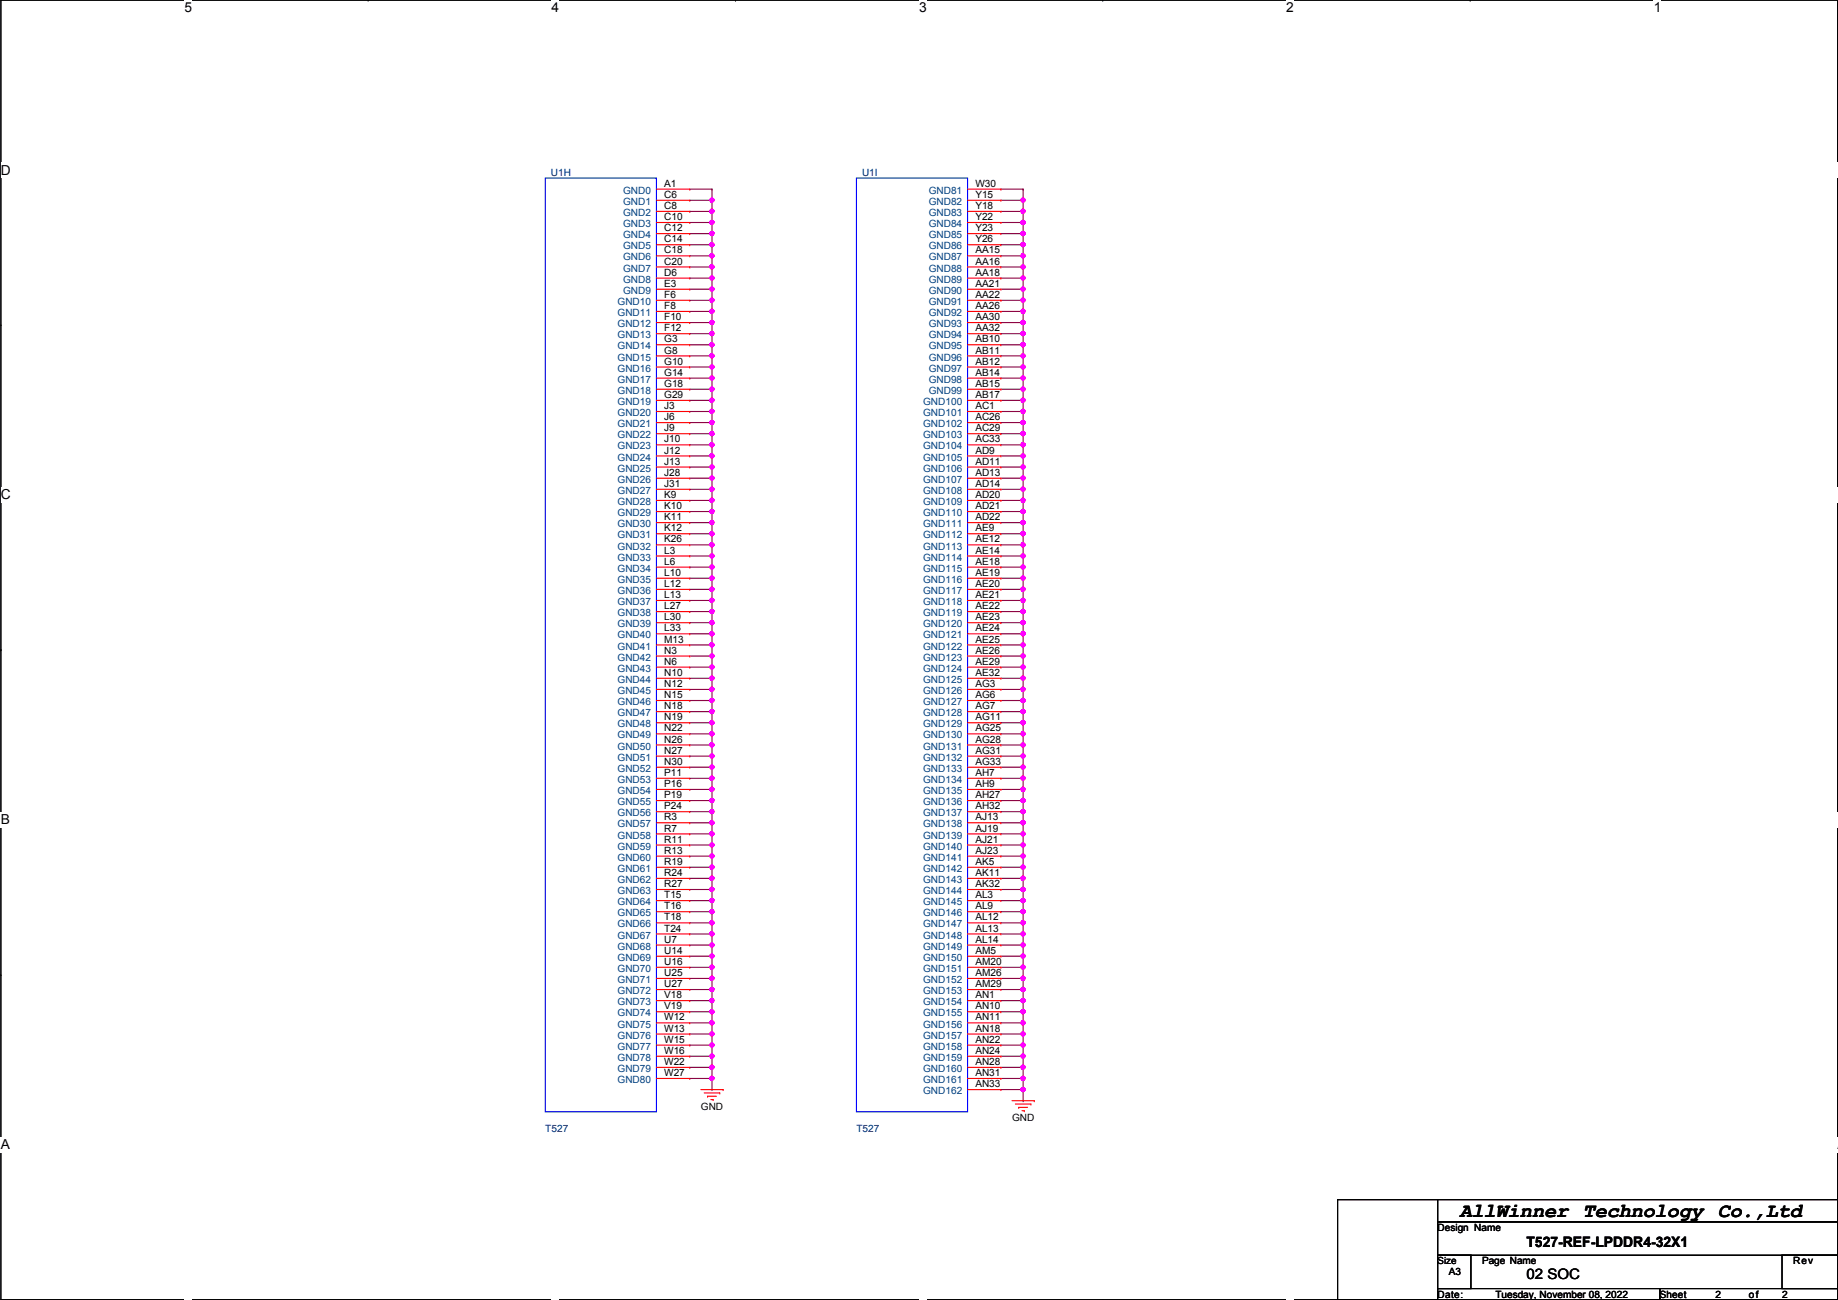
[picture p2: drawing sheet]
<svg xmlns="http://www.w3.org/2000/svg" width="420mm" height="297mm" viewBox="0 0 420 297" stroke-linecap="round" stroke-linejoin="round" font-family="sans-serif">
<defs><g id="words">
<text font-size="4.6" x="333.7" y="278">AllWinner Technology Co.,Ltd</text>
<g font-size="3.3">
<text x="348.9" y="284.8">T527-REF-LPDDR4-32X1</text>
<text x="348.9" y="292.3">02 SOC</text>
</g>
<g font-size="3.1">
<text x="42.2" y="2.8">5</text>
<text x="126.1" y="2.8">4</text>
<text x="210.1" y="2.8">3</text>
<text x="294" y="2.8">2</text>
<text x="378" y="2.8">1</text>
<text x=".2" y="39.9">D</text>
<text x=".2" y="114.1">C</text>
<text x=".2" y="188.4">B</text>
<text x=".2" y="262.6">A</text>
<text x="420.1" y="262.6">A</text>
</g>
<g font-size="2.3" fill="#000080">
<text x="125.9" y="40.2">U1H</text>
<text x="197.1" y="40.2">U1I</text>
<text x="124.7" y="258.7">T527</text>
<text x="195.8" y="258.7">T527</text>
</g>
<g font-size="2.3" fill="#004080">
<text x="142.4" y="44.3">GND0</text>
<text x="142.4" y="46.8">GND1</text>
<text x="212.3" y="44.3">GND81</text>
<text x="212.3" y="46.8">GND82</text>
<text x="142.4" y="49.4">GND2</text>
<text x="142.4" y="51.9">GND3</text>
<text x="212.3" y="49.4">GND83</text>
<text x="212.3" y="51.9">GND84</text>
<text x="142.4" y="54.4">GND4</text>
<text x="142.4" y="57">GND5</text>
<text x="142.4" y="59.5">GND6</text>
<text x="212.3" y="54.4">GND85</text>
<text x="212.3" y="57">GND86</text>
<text x="212.3" y="59.5">GND87</text>
<text x="142.4" y="62.1">GND7</text>
<text x="142.4" y="64.6">GND8</text>
<text x="212.3" y="62.1">GND88</text>
<text x="212.3" y="64.6">GND89</text>
<text x="141.2" y="69.7">GND10</text>
<text x="142.4" y="67.1">GND9</text>
<text x="212.3" y="67.1">GND90</text>
<text x="212.3" y="69.7">GND91</text>
<text x="141.2" y="72.2">GND11</text>
<text x="141.2" y="74.8">GND12</text>
<text x="141.2" y="77.3">GND13</text>
<text x="212.3" y="72.2">GND92</text>
<text x="212.3" y="74.8">GND93</text>
<text x="212.3" y="77.3">GND94</text>
<text x="141.2" y="79.8">GND14</text>
<text x="141.2" y="82.4">GND15</text>
<text x="212.3" y="79.8">GND95</text>
<text x="212.3" y="82.4">GND96</text>
<text x="141.2" y="84.9">GND16</text>
<text x="141.2" y="87.5">GND17</text>
<text x="212.3" y="84.9">GND97</text>
<text x="212.3" y="87.5">GND98</text>
<text x="141.2" y="90">GND18</text>
<text x="141.2" y="92.5">GND19</text>
<text x="141.2" y="95.1">GND20</text>
<text x="211" y="92.5">GND100</text>
<text x="211" y="95.1">GND101</text>
<text x="212.3" y="90">GND99</text>
<text x="141.2" y="97.6">GND21</text>
<text x="141.2" y="100.2">GND22</text>
<text x="211" y="97.6">GND102</text>
<text x="211" y="100.2">GND103</text>
<text x="141.2" y="102.7">GND23</text>
<text x="141.2" y="105.2">GND24</text>
<text x="141.2" y="107.8">GND25</text>
<text x="211" y="102.7">GND104</text>
<text x="211" y="105.2">GND105</text>
<text x="211" y="107.8">GND106</text>
<text x="141.2" y="110.3">GND26</text>
<text x="141.2" y="112.9">GND27</text>
<text x="211" y="110.3">GND107</text>
<text x="211" y="112.9">GND108</text>
<text x="141.2" y="115.4">GND28</text>
<text x="141.2" y="117.9">GND29</text>
<text x="211" y="115.4">GND109</text>
<text x="211" y="117.9">GND110</text>
<text x="141.2" y="120.5">GND30</text>
<text x="141.2" y="123">GND31</text>
<text x="141.2" y="125.6">GND32</text>
<text x="211" y="120.5">GND111</text>
<text x="211" y="123">GND112</text>
<text x="211" y="125.6">GND113</text>
<text x="141.2" y="128.1">GND33</text>
<text x="141.2" y="130.6">GND34</text>
<text x="211" y="128.1">GND114</text>
<text x="211" y="130.6">GND115</text>
<text x="141.2" y="133.2">GND35</text>
<text x="141.2" y="135.7">GND36</text>
<text x="211" y="133.2">GND116</text>
<text x="211" y="135.7">GND117</text>
<text x="141.2" y="138.3">GND37</text>
<text x="141.2" y="140.8">GND38</text>
<text x="141.2" y="143.3">GND39</text>
<text x="211" y="138.3">GND118</text>
<text x="211" y="140.8">GND119</text>
<text x="211" y="143.3">GND120</text>
<text x="141.2" y="145.9">GND40</text>
<text x="141.2" y="148.4">GND41</text>
<text x="211" y="145.9">GND121</text>
<text x="211" y="148.4">GND122</text>
<text x="141.2" y="151">GND42</text>
<text x="141.2" y="153.5">GND43</text>
<text x="211" y="151">GND123</text>
<text x="211" y="153.5">GND124</text>
<text x="141.2" y="156">GND44</text>
<text x="141.2" y="158.6">GND45</text>
<text x="141.2" y="161.1">GND46</text>
<text x="211" y="156">GND125</text>
<text x="211" y="158.6">GND126</text>
<text x="211" y="161.1">GND127</text>
<text x="141.2" y="163.7">GND47</text>
<text x="141.2" y="166.2">GND48</text>
<text x="211" y="163.7">GND128</text>
<text x="211" y="166.2">GND129</text>
<text x="141.2" y="168.7">GND49</text>
<text x="141.2" y="171.3">GND50</text>
<text x="141.2" y="173.8">GND51</text>
<text x="211" y="168.7">GND130</text>
<text x="211" y="171.3">GND131</text>
<text x="211" y="173.8">GND132</text>
<text x="141.2" y="176.4">GND52</text>
<text x="141.2" y="178.9">GND53</text>
<text x="211" y="176.4">GND133</text>
<text x="211" y="178.9">GND134</text>
<text x="141.2" y="181.4">GND54</text>
<text x="141.2" y="184">GND55</text>
<text x="211" y="181.4">GND135</text>
<text x="211" y="184">GND136</text>
<text x="141.2" y="186.5">GND56</text>
<text x="141.2" y="189.1">GND57</text>
<text x="141.2" y="191.6">GND58</text>
<text x="211" y="186.5">GND137</text>
<text x="211" y="189.1">GND138</text>
<text x="211" y="191.6">GND139</text>
<text x="141.2" y="194.1">GND59</text>
<text x="141.2" y="196.7">GND60</text>
<text x="211" y="194.1">GND140</text>
<text x="211" y="196.7">GND141</text>
<text x="141.2" y="199.2">GND61</text>
<text x="141.2" y="201.8">GND62</text>
<text x="211" y="199.2">GND142</text>
<text x="211" y="201.8">GND143</text>
<text x="141.2" y="204.3">GND63</text>
<text x="141.2" y="206.8">GND64</text>
<text x="141.2" y="209.4">GND65</text>
<text x="211" y="204.3">GND144</text>
<text x="211" y="206.8">GND145</text>
<text x="211" y="209.4">GND146</text>
<text x="141.2" y="211.9">GND66</text>
<text x="141.2" y="214.5">GND67</text>
<text x="211" y="211.9">GND147</text>
<text x="211" y="214.5">GND148</text>
<text x="141.2" y="217">GND68</text>
<text x="141.2" y="219.5">GND69</text>
<text x="211" y="217">GND149</text>
<text x="211" y="219.5">GND150</text>
<text x="141.2" y="222.1">GND70</text>
<text x="141.2" y="224.6">GND71</text>
<text x="141.2" y="227.2">GND72</text>
<text x="211" y="222.1">GND151</text>
<text x="211" y="224.6">GND152</text>
<text x="211" y="227.2">GND153</text>
<text x="141.2" y="229.7">GND73</text>
<text x="141.2" y="232.2">GND74</text>
<text x="211" y="229.7">GND154</text>
<text x="211" y="232.2">GND155</text>
<text x="141.2" y="234.8">GND75</text>
<text x="141.2" y="237.3">GND76</text>
<text x="141.2" y="239.9">GND77</text>
<text x="211" y="234.8">GND156</text>
<text x="211" y="237.3">GND157</text>
<text x="211" y="239.9">GND158</text>
<text x="141.2" y="242.4">GND78</text>
<text x="141.2" y="244.9">GND79</text>
<text x="211" y="242.4">GND159</text>
<text x="211" y="244.9">GND160</text>
<text x="141.2" y="247.5">GND80</text>
<text x="211" y="247.5">GND161</text>
<text x="211" y="250">GND162</text>
</g>
<g font-size="2.3">
<text x="151.8" y="42.7">A1</text>
<text x="151.8" y="45.2">C6</text>
<text x="151.8" y="47.8">C8</text>
<text x="223" y="42.7">W30</text>
<text x="223" y="45.2">Y15</text>
<text x="223" y="47.8">Y18</text>
<text x="151.8" y="50.3">C10</text>
<text x="151.8" y="52.8">C12</text>
<text x="223" y="50.3">Y22</text>
<text x="223" y="52.8">Y23</text>
<text x="151.8" y="55.4">C14</text>
<text x="151.8" y="57.9">C18</text>
<text x="223" y="55.4">Y26</text>
<text x="223" y="57.9">AA15</text>
<text x="151.8" y="60.5">C20</text>
<text x="151.8" y="63">D6</text>
<text x="151.8" y="65.5">E3</text>
<text x="223" y="60.5">AA16</text>
<text x="223" y="63">AA18</text>
<text x="223" y="65.5">AA21</text>
<text x="151.8" y="68.1">F6</text>
<text x="151.8" y="70.6">F8</text>
<text x="223" y="68.1">AA22</text>
<text x="223" y="70.6">AA26</text>
<text x="151.8" y="73.2">F10</text>
<text x="151.8" y="75.7">F12</text>
<text x="223" y="73.2">AA30</text>
<text x="223" y="75.7">AA32</text>
<text x="151.8" y="78.2">G3</text>
<text x="151.8" y="80.8">G8</text>
<text x="151.8" y="83.3">G10</text>
<text x="223" y="78.2">AB10</text>
<text x="223" y="80.8">AB11</text>
<text x="223" y="83.3">AB12</text>
<text x="151.8" y="85.9">G14</text>
<text x="151.8" y="88.4">G18</text>
<text x="223" y="85.9">AB14</text>
<text x="223" y="88.4">AB15</text>
<text x="151.8" y="90.9">G29</text>
<text x="151.8" y="93.5">J3</text>
<text x="223" y="90.9">AB17</text>
<text x="223" y="93.5">AC1</text>
<text x="151.8" y="96">J6</text>
<text x="151.8" y="98.6">J9</text>
<text x="151.8" y="101.1">J10</text>
<text x="223" y="96">AC26</text>
<text x="223" y="98.6">AC29</text>
<text x="223" y="101.1">AC33</text>
<text x="151.8" y="103.6">J12</text>
<text x="151.8" y="106.2">J13</text>
<text x="223" y="103.6">AD9</text>
<text x="223" y="106.2">AD11</text>
<text x="151.8" y="108.7">J28</text>
<text x="151.8" y="111.3">J31</text>
<text x="151.8" y="113.8">K9</text>
<text x="223" y="108.7">AD13</text>
<text x="223" y="111.3">AD14</text>
<text x="223" y="113.8">AD20</text>
<text x="151.8" y="116.3">K10</text>
<text x="151.8" y="118.9">K11</text>
<text x="223" y="116.3">AD21</text>
<text x="223" y="118.9">AD22</text>
<text x="151.8" y="121.4">K12</text>
<text x="151.8" y="124">K26</text>
<text x="223" y="121.4">AE9</text>
<text x="223" y="124">AE12</text>
<text x="151.8" y="126.5">L3</text>
<text x="151.8" y="129">L6</text>
<text x="151.8" y="131.6">L10</text>
<text x="223" y="126.5">AE14</text>
<text x="223" y="129">AE18</text>
<text x="223" y="131.6">AE19</text>
<text x="151.8" y="134.1">L12</text>
<text x="151.8" y="136.7">L13</text>
<text x="223" y="134.1">AE20</text>
<text x="223" y="136.7">AE21</text>
<text x="151.8" y="139.2">L27</text>
<text x="151.8" y="141.7">L30</text>
<text x="223" y="139.2">AE22</text>
<text x="223" y="141.7">AE23</text>
<text x="151.8" y="144.3">L33</text>
<text x="151.8" y="146.8">M13</text>
<text x="151.8" y="149.4">N3</text>
<text x="223" y="144.3">AE24</text>
<text x="223" y="146.8">AE25</text>
<text x="223" y="149.4">AE26</text>
<text x="151.8" y="151.9">N6</text>
<text x="151.8" y="154.4">N10</text>
<text x="223" y="151.9">AE29</text>
<text x="223" y="154.4">AE32</text>
<text x="151.8" y="157">N12</text>
<text x="151.8" y="159.5">N15</text>
<text x="223" y="157">AG3</text>
<text x="223" y="159.5">AG6</text>
<text x="151.8" y="162.1">N18</text>
<text x="151.8" y="164.6">N19</text>
<text x="151.8" y="167.1">N22</text>
<text x="223" y="162.1">AG7</text>
<text x="223" y="164.6">AG11</text>
<text x="223" y="167.1">AG25</text>
<text x="151.8" y="169.7">N26</text>
<text x="151.8" y="172.2">N27</text>
<text x="223" y="169.7">AG28</text>
<text x="223" y="172.2">AG31</text>
<text x="151.8" y="174.8">N30</text>
<text x="151.8" y="177.3">P11</text>
<text x="151.8" y="179.8">P16</text>
<text x="223" y="174.8">AG33</text>
<text x="223" y="177.3">AH7</text>
<text x="223" y="179.8">AH9</text>
<text x="151.8" y="182.4">P19</text>
<text x="151.8" y="184.9">P24</text>
<text x="223" y="182.4">AH27</text>
<text x="223" y="184.9">AH32</text>
<text x="151.8" y="187.5">R3</text>
<text x="151.8" y="190">R7</text>
<text x="223" y="187.5">AJ13</text>
<text x="223" y="190">AJ19</text>
<text x="151.8" y="192.5">R11</text>
<text x="151.8" y="195.1">R13</text>
<text x="151.8" y="197.6">R19</text>
<text x="223" y="192.5">AJ21</text>
<text x="223" y="195.1">AJ23</text>
<text x="223" y="197.6">AK5</text>
<text x="151.8" y="200.2">R24</text>
<text x="151.8" y="202.7">R27</text>
<text x="223" y="200.2">AK11</text>
<text x="223" y="202.7">AK32</text>
<text x="151.8" y="205.2">T15</text>
<text x="151.8" y="207.8">T16</text>
<text x="223" y="205.2">AL3</text>
<text x="223" y="207.8">AL9</text>
<text x="151.8" y="210.3">T18</text>
<text x="151.8" y="212.9">T24</text>
<text x="151.8" y="215.4">U7</text>
<text x="223" y="210.3">AL12</text>
<text x="223" y="212.9">AL13</text>
<text x="223" y="215.4">AL14</text>
<text x="151.8" y="217.9">U14</text>
<text x="151.8" y="220.5">U16</text>
<text x="223" y="217.9">AM5</text>
<text x="223" y="220.5">AM20</text>
<text x="151.8" y="223">U25</text>
<text x="151.8" y="225.6">U27</text>
<text x="223" y="223">AM26</text>
<text x="223" y="225.6">AM29</text>
<text x="151.8" y="228.1">V18</text>
<text x="151.8" y="230.6">V19</text>
<text x="151.8" y="233.2">W12</text>
<text x="223" y="228.1">AN1</text>
<text x="223" y="230.6">AN10</text>
<text x="223" y="233.2">AN11</text>
<text x="151.8" y="235.7">W13</text>
<text x="151.8" y="238.3">W15</text>
<text x="223" y="235.7">AN18</text>
<text x="223" y="238.3">AN22</text>
<text x="151.8" y="240.8">W16</text>
<text x="151.8" y="243.3">W22</text>
<text x="151.8" y="245.9">W27</text>
<text x="223" y="240.8">AN24</text>
<text x="223" y="243.3">AN28</text>
<text x="223" y="245.9">AN31</text>
<text x="223" y="248.4">AN33</text>
<text x="160.2" y="253.6">GND</text>
<text x="231.3" y="256.1">GND</text>
<text x="328.6" y="281.3">Design Name</text>
<text x="331.2" y="291.4">A3</text>
<text x="338.8" y="288.9">Page Name</text>
<text x="409.9" y="288.9">Rev</text>
<text x="328.6" y="296.5">Date:</text>
<text x="341.8" y="296.5">Tuesday, November 08, 2022</text>
<text x="379.4" y="296.5">Sheet</text>
<text x="392.1" y="296.5">2</text>
<text x="399.7" y="296.5">of</text>
<text x="407.4" y="296.5">2</text>
</g>
<text font-size="2.2" x="328.6" y="288.8">Size</text>
</g></defs>
<path d="M.2 0h419.9v297h-419.9z" fill="none" stroke="#000" stroke-width=".25"/>
<g fill="#fff">
<path d="M42.2 0h1.7v3.5h-1.7z"/>
<path d="M42.2 297l1.7 .1z"/>
</g>
<path d="M84.1 0h.1M84.1 297h.1" fill="none" stroke="#000" stroke-width=".25"/>
<g fill="#fff">
<path d="M126.1 0h1.7v3.5h-1.7z"/>
<path d="M126.1 297l1.7 .1z"/>
</g>
<path d="M168.1 0h.1M168.1 297h.1" fill="none" stroke="#000" stroke-width=".25"/>
<g fill="#fff">
<path d="M210.1 0h1.7v3.5h-1.7z"/>
<path d="M210.1 297l1.7 .1z"/>
</g>
<path d="M252.1 0h.1M252.1 297h.1" fill="none" stroke="#000" stroke-width=".25"/>
<g fill="#fff">
<path d="M294 0h1.8v3.5h-1.8z"/>
<path d="M294 297l1.8 .1z"/>
</g>
<path d="M336.1 0h.1M336.1 297h.1" fill="none" stroke="#000" stroke-width=".25"/>
<g fill="#fff">
<path d="M378 0h1.8v3.5h-1.8z"/>
<path d="M378 297l1.8 .1z"/>
<path d="M.2 37.1h2.2v3.5h-2.2z"/>
<path d="M420.1 37.1h.1v3.5h-.1z"/>
<path d="M.2 111.3h2.2v3.5h-2.2z"/>
<path d="M420.1 111.3h.1v3.5h-.1z"/>
</g>
<path d="M.2 74.3h.1M420.1 74.3h.1" fill="none" stroke="#000" stroke-width=".25"/>
<g fill="#fff">
<path d="M.2 185.6h2.1v3.5h-2.1z"/>
<path d="M420.1 185.6h.1v3.5h-.1z"/>
</g>
<path d="M.2 148.5h.1M420.1 148.5h.1" fill="none" stroke="#000" stroke-width=".25"/>
<path d="M.2 148.5h.1M420.1 148.5h.1" fill="none" stroke="#000" stroke-width=".23"/>
<g fill="#fff">
<path d="M.2 259.8h2.1v3.5h-2.1z"/>
<path d="M420.1 259.8h.1v3.5h-.1z"/>
</g>
<path d="M.2 222.7h.1M420.1 222.7h.1" fill="none" stroke="#000" stroke-width=".25"/>
<path d="M157.7 43.2h5.1M162.8 43.2h.1M162.8 45.8h.1M162.8 43.2v2.6" fill="none" stroke="#800040" stroke-width=".25"/>
<circle cx="162.7" cy="45.7" r=".49" fill="#f0f"/>
<circle cx="162.7" cy="45.7" r=".49" fill="none" stroke="#f0f" stroke-width=".25"/>
<path d="M157.7 45.8h5.1M162.8 45.8h.1M162.8 48.3h.1M162.8 45.8v2.5" fill="none" stroke="#800040" stroke-width=".25"/>
<circle cx="162.7" cy="48.3" r=".49" fill="#f0f"/>
<circle cx="162.7" cy="48.3" r=".49" fill="none" stroke="#f0f" stroke-width=".25"/>
<path d="M157.7 48.3h5.1M157.7 50.8h5.1M162.8 48.3h.1M162.8 50.8h.1M162.8 48.3v2.5" fill="none" stroke="#800040" stroke-width=".25"/>
<circle cx="162.7" cy="50.8" r=".49" fill="#f0f"/>
<circle cx="162.7" cy="50.8" r=".49" fill="none" stroke="#f0f" stroke-width=".25"/>
<path d="M157.7 53.4h5.1M162.8 53.4h.1M162.8 55.9h.1M162.8 50.8v5.1" fill="none" stroke="#800040" stroke-width=".25"/>
<circle cx="162.7" cy="53.4" r=".49" fill="#f0f"/>
<circle cx="162.7" cy="53.4" r=".49" fill="none" stroke="#f0f" stroke-width=".25"/>
<circle cx="162.7" cy="55.9" r=".49" fill="#f0f"/>
<circle cx="162.7" cy="55.9" r=".49" fill="none" stroke="#f0f" stroke-width=".25"/>
<path d="M157.7 55.9h5.1M157.7 58.5h5.1M162.8 55.9h.1M162.8 58.5h.1M162.8 55.9v2.6" fill="none" stroke="#800040" stroke-width=".25"/>
<circle cx="162.7" cy="58.4" r=".49" fill="#f0f"/>
<circle cx="162.7" cy="58.4" r=".49" fill="none" stroke="#f0f" stroke-width=".25"/>
<path d="M162.8 58.5v2.5M157.7 61h5.1M162.8 61h.1" fill="none" stroke="#800040" stroke-width=".25"/>
<circle cx="162.7" cy="61" r=".49" fill="#f0f"/>
<circle cx="162.7" cy="61" r=".49" fill="none" stroke="#f0f" stroke-width=".25"/>
<path d="M157.7 63.5h5.1M162.8 63.5h.1" fill="none" stroke="#800040" stroke-width=".25"/>
<circle cx="162.7" cy="63.5" r=".49" fill="#f0f"/>
<circle cx="162.7" cy="63.5" r=".49" fill="none" stroke="#f0f" stroke-width=".25"/>
<path d="M157.7 66.1h5.1M157.7 68.6h5.1M157.7 71.2h5.1M157.7 73.7h5.1M157.7 76.2h5.1M162.8 66.1h.1M162.8 68.6h.1M162.8 71.2h.1M162.8 73.7h.1M162.8 76.2h.1M162.8 63.5h.1M162.8 61v7.6" fill="none" stroke="#800040" stroke-width=".25"/>
<circle cx="162.7" cy="66.1" r=".49" fill="#f0f"/>
<circle cx="162.7" cy="66.1" r=".49" fill="none" stroke="#f0f" stroke-width=".25"/>
<path d="M162.8 71.2h.1M162.8 68.6v2.6" fill="none" stroke="#800040" stroke-width=".25"/>
<circle cx="162.7" cy="68.6" r=".49" fill="#f0f"/>
<circle cx="162.7" cy="68.6" r=".49" fill="none" stroke="#f0f" stroke-width=".25"/>
<circle cx="162.7" cy="71.1" r=".49" fill="#f0f"/>
<circle cx="162.7" cy="71.1" r=".49" fill="none" stroke="#f0f" stroke-width=".25"/>
<path d="M162.8 73.7h.1M162.8 76.2h.1M162.8 71.2v5" fill="none" stroke="#800040" stroke-width=".25"/>
<circle cx="162.7" cy="73.7" r=".49" fill="#f0f"/>
<circle cx="162.7" cy="73.7" r=".49" fill="none" stroke="#f0f" stroke-width=".25"/>
<circle cx="162.7" cy="76.2" r=".49" fill="#f0f"/>
<circle cx="162.7" cy="76.2" r=".49" fill="none" stroke="#f0f" stroke-width=".25"/>
<path d="M157.7 78.8h5.1M162.8 78.8h.1M162.8 76.2v2.6" fill="none" stroke="#800040" stroke-width=".25"/>
<circle cx="162.7" cy="78.8" r=".49" fill="#f0f"/>
<circle cx="162.7" cy="78.8" r=".49" fill="none" stroke="#f0f" stroke-width=".25"/>
<path d="M157.7 81.3h5.1M162.8 81.3h.1" fill="none" stroke="#800040" stroke-width=".25"/>
<circle cx="162.7" cy="81.3" r=".49" fill="#f0f"/>
<circle cx="162.7" cy="81.3" r=".49" fill="none" stroke="#f0f" stroke-width=".25"/>
<path d="M157.7 83.9h5.1M157.7 86.4h5.1M162.8 83.9h.1M162.8 86.4h.1" fill="none" stroke="#800040" stroke-width=".25"/>
<circle cx="162.7" cy="86.4" r=".49" fill="#f0f"/>
<circle cx="162.7" cy="86.4" r=".49" fill="none" stroke="#f0f" stroke-width=".25"/>
<path d="M162.8 78.8v7.6M157.7 88.9h5.1M157.7 91.5h5.1M157.7 94h5.1M162.8 88.9h.1M162.8 91.5h.1M162.8 94h.1M162.8 81.3h.1M162.8 83.9h.1M162.8 86.4h.1" fill="none" stroke="#800040" stroke-width=".25"/>
<circle cx="162.7" cy="83.8" r=".49" fill="#f0f"/>
<circle cx="162.7" cy="83.8" r=".49" fill="none" stroke="#f0f" stroke-width=".25"/>
<path d="M162.8 88.9h.1M162.8 91.5h.1M162.8 86.4v5.1" fill="none" stroke="#800040" stroke-width=".25"/>
<circle cx="162.7" cy="88.9" r=".49" fill="#f0f"/>
<circle cx="162.7" cy="88.9" r=".49" fill="none" stroke="#f0f" stroke-width=".25"/>
<path d="M162.8 94h.1M162.8 91.5v2.5" fill="none" stroke="#800040" stroke-width=".25"/>
<circle cx="162.7" cy="91.5" r=".49" fill="#f0f"/>
<circle cx="162.7" cy="91.5" r=".49" fill="none" stroke="#f0f" stroke-width=".25"/>
<circle cx="162.7" cy="94" r=".49" fill="#f0f"/>
<circle cx="162.7" cy="94" r=".49" fill="none" stroke="#f0f" stroke-width=".25"/>
<path d="M157.7 96.6h5.1M157.7 99.1h5.1M162.8 96.6h.1M162.8 99.1h.1M162.8 94v2.6M157.7 101.6h5.1M157.7 104.2h5.1M162.8 101.6h.1M162.8 104.2h.1" fill="none" stroke="#800040" stroke-width=".25"/>
<circle cx="162.7" cy="104.2" r=".49" fill="#f0f"/>
<circle cx="162.7" cy="104.2" r=".49" fill="none" stroke="#f0f" stroke-width=".25"/>
<path d="M162.8 99.1h.1M162.8 96.6v2.5M157.7 106.7h5.1M157.7 109.3h5.1M157.7 111.8h5.1M162.8 106.7h.1M162.8 109.3h.1M162.8 111.8h.1" fill="none" stroke="#800040" stroke-width=".25"/>
<circle cx="162.7" cy="96.5" r=".49" fill="#f0f"/>
<circle cx="162.7" cy="96.5" r=".49" fill="none" stroke="#f0f" stroke-width=".25"/>
<circle cx="162.7" cy="99.1" r=".49" fill="#f0f"/>
<circle cx="162.7" cy="99.1" r=".49" fill="none" stroke="#f0f" stroke-width=".25"/>
<path d="M162.8 99.1v2.5M162.8 101.6h.1" fill="none" stroke="#800040" stroke-width=".25"/>
<circle cx="162.7" cy="101.6" r=".49" fill="#f0f"/>
<circle cx="162.7" cy="101.6" r=".49" fill="none" stroke="#f0f" stroke-width=".25"/>
<path d="M162.8 104.2h.1M162.8 106.7h.1M162.8 109.3h.1M162.8 101.6v7.7" fill="none" stroke="#800040" stroke-width=".25"/>
<circle cx="162.7" cy="106.7" r=".49" fill="#f0f"/>
<circle cx="162.7" cy="106.7" r=".49" fill="none" stroke="#f0f" stroke-width=".25"/>
<path d="M162.8 111.8h.1M162.8 109.3v2.5" fill="none" stroke="#800040" stroke-width=".25"/>
<circle cx="162.7" cy="109.2" r=".49" fill="#f0f"/>
<circle cx="162.7" cy="109.2" r=".49" fill="none" stroke="#f0f" stroke-width=".25"/>
<circle cx="162.7" cy="111.8" r=".49" fill="#f0f"/>
<circle cx="162.7" cy="111.8" r=".49" fill="none" stroke="#f0f" stroke-width=".25"/>
<path d="M162.8 114.3h.1M162.8 111.8v2.5" fill="none" stroke="#800040" stroke-width=".25"/>
<circle cx="162.7" cy="114.3" r=".49" fill="#f0f"/>
<circle cx="162.7" cy="114.3" r=".49" fill="none" stroke="#f0f" stroke-width=".25"/>
<path d="M157.7 114.3h5.1M157.7 116.9h5.1M162.8 114.3h.1M162.8 116.9h.1" fill="none" stroke="#800040" stroke-width=".25"/>
<circle cx="162.7" cy="116.9" r=".49" fill="#f0f"/>
<circle cx="162.7" cy="116.9" r=".49" fill="none" stroke="#f0f" stroke-width=".25"/>
<path d="M157.7 119.4h5.1M162.8 119.4h.1" fill="none" stroke="#800040" stroke-width=".25"/>
<circle cx="162.7" cy="119.4" r=".49" fill="#f0f"/>
<circle cx="162.7" cy="119.4" r=".49" fill="none" stroke="#f0f" stroke-width=".25"/>
<path d="M162.8 116.9h.1M162.8 119.4h.1M162.8 114.3v10.2M157.7 122h5.1M157.7 124.5h5.1M157.7 127h5.1M157.7 129.6h5.1M162.8 122h.1M162.8 124.5h.1M162.8 127h.1M162.8 129.6h.1" fill="none" stroke="#800040" stroke-width=".25"/>
<circle cx="162.7" cy="121.9" r=".49" fill="#f0f"/>
<circle cx="162.7" cy="121.9" r=".49" fill="none" stroke="#f0f" stroke-width=".25"/>
<circle cx="162.7" cy="124.5" r=".49" fill="#f0f"/>
<circle cx="162.7" cy="124.5" r=".49" fill="none" stroke="#f0f" stroke-width=".25"/>
<path d="M162.8 127h.1M162.8 129.6h.1M162.8 124.5v5.1" fill="none" stroke="#800040" stroke-width=".25"/>
<circle cx="162.7" cy="127" r=".49" fill="#f0f"/>
<circle cx="162.7" cy="127" r=".49" fill="none" stroke="#f0f" stroke-width=".25"/>
<path d="M162.8 132.1h.1M162.8 129.6v2.5" fill="none" stroke="#800040" stroke-width=".25"/>
<circle cx="162.7" cy="129.6" r=".49" fill="#f0f"/>
<circle cx="162.7" cy="129.6" r=".49" fill="none" stroke="#f0f" stroke-width=".25"/>
<circle cx="162.7" cy="132.1" r=".49" fill="#f0f"/>
<circle cx="162.7" cy="132.1" r=".49" fill="none" stroke="#f0f" stroke-width=".25"/>
<path d="M157.7 132.1h5.1M157.7 134.7h5.1M157.7 137.2h5.1M157.7 139.7h5.1M162.8 132.1h.1M162.8 134.7h.1M162.8 137.2h.1M162.8 139.7h.1" fill="none" stroke="#800040" stroke-width=".25"/>
<circle cx="162.7" cy="139.7" r=".49" fill="#f0f"/>
<circle cx="162.7" cy="139.7" r=".49" fill="none" stroke="#f0f" stroke-width=".25"/>
<path d="M162.8 134.7h.1M162.8 137.2h.1M162.8 132.1v5.1M157.7 142.3h5.1M157.7 144.8h5.1M157.7 147.4h5.1M162.8 142.3h.1M162.8 144.8h.1M162.8 147.4h.1" fill="none" stroke="#800040" stroke-width=".25"/>
<circle cx="162.7" cy="134.6" r=".49" fill="#f0f"/>
<circle cx="162.7" cy="134.6" r=".49" fill="none" stroke="#f0f" stroke-width=".25"/>
<path d="M162.8 139.7h.1M162.8 137.2v2.5" fill="none" stroke="#800040" stroke-width=".25"/>
<circle cx="162.7" cy="137.2" r=".49" fill="#f0f"/>
<circle cx="162.7" cy="137.2" r=".49" fill="none" stroke="#f0f" stroke-width=".25"/>
<path d="M162.8 139.7v2.6M162.8 142.3h.1" fill="none" stroke="#800040" stroke-width=".25"/>
<circle cx="162.7" cy="142.3" r=".49" fill="#f0f"/>
<circle cx="162.7" cy="142.3" r=".49" fill="none" stroke="#f0f" stroke-width=".25"/>
<path d="M162.8 144.8h.1M162.8 147.4h.1M162.8 142.3v5.1" fill="none" stroke="#800040" stroke-width=".25"/>
<circle cx="162.7" cy="144.8" r=".49" fill="#f0f"/>
<circle cx="162.7" cy="144.8" r=".49" fill="none" stroke="#f0f" stroke-width=".25"/>
<path d="M162.8 149.9h.1M162.8 147.4v2.5" fill="none" stroke="#800040" stroke-width=".25"/>
<circle cx="162.7" cy="147.3" r=".49" fill="#f0f"/>
<circle cx="162.7" cy="147.3" r=".49" fill="none" stroke="#f0f" stroke-width=".25"/>
<circle cx="162.7" cy="149.9" r=".49" fill="#f0f"/>
<circle cx="162.7" cy="149.9" r=".49" fill="none" stroke="#f0f" stroke-width=".25"/>
<g fill="none" stroke="#800040" stroke-width=".25">
<path d="M157.7 149.9h5.1M157.7 152.4h5.1M157.7 155h5.1M157.7 157.5h5.1M162.8 149.9h.1M162.8 152.4h.1M162.8 155h.1M162.8 157.5h.1M162.8 149.9v2.5M157.7 160.1h5.1M157.7 162.6h5.1M157.7 165.1h5.1"/>
<path d="M162.8 160.1h.1M162.8 162.6h.1M162.8 165.1h.1"/>
</g>
<circle cx="162.7" cy="152.4" r=".49" fill="#f0f"/>
<circle cx="162.7" cy="152.4" r=".49" fill="none" stroke="#f0f" stroke-width=".25"/>
<path d="M162.8 155h.1M162.8 157.5h.1M162.8 152.4v5.1" fill="none" stroke="#800040" stroke-width=".25"/>
<circle cx="162.7" cy="155" r=".49" fill="#f0f"/>
<circle cx="162.7" cy="155" r=".49" fill="none" stroke="#f0f" stroke-width=".25"/>
<circle cx="162.7" cy="157.5" r=".49" fill="#f0f"/>
<circle cx="162.7" cy="157.5" r=".49" fill="none" stroke="#f0f" stroke-width=".25"/>
<path d="M162.8 157.5v5.1M162.8 160.1h.1M162.8 162.6h.1" fill="none" stroke="#800040" stroke-width=".25"/>
<circle cx="162.7" cy="160" r=".49" fill="#f0f"/>
<circle cx="162.7" cy="160" r=".49" fill="none" stroke="#f0f" stroke-width=".25"/>
<circle cx="162.7" cy="162.6" r=".49" fill="#f0f"/>
<circle cx="162.7" cy="162.6" r=".49" fill="none" stroke="#f0f" stroke-width=".25"/>
<path d="M162.8 165.1h.1M162.8 167.7h.1M162.8 162.6v5.1" fill="none" stroke="#800040" stroke-width=".25"/>
<circle cx="162.7" cy="165.1" r=".49" fill="#f0f"/>
<circle cx="162.7" cy="165.1" r=".49" fill="none" stroke="#f0f" stroke-width=".25"/>
<circle cx="162.7" cy="167.7" r=".49" fill="#f0f"/>
<circle cx="162.7" cy="167.7" r=".49" fill="none" stroke="#f0f" stroke-width=".25"/>
<path d="M157.7 167.7h5.1M157.7 170.2h5.1M157.7 172.8h5.1M162.8 167.7h.1M162.8 170.2h.1M162.8 172.8h.1" fill="none" stroke="#800040" stroke-width=".25"/>
<circle cx="162.7" cy="172.7" r=".49" fill="#f0f"/>
<circle cx="162.7" cy="172.7" r=".49" fill="none" stroke="#f0f" stroke-width=".25"/>
<path d="M157.7 175.3h5.1M157.7 177.8h5.1M162.8 175.3h.1M162.8 177.8h.1M162.8 170.2h.1M162.8 172.8h.1M162.8 167.7v5.1M157.7 180.4h5.1M157.7 182.9h5.1M162.8 180.4h.1M162.8 182.9h.1" fill="none" stroke="#800040" stroke-width=".25"/>
<circle cx="162.7" cy="170.2" r=".49" fill="#f0f"/>
<circle cx="162.7" cy="170.2" r=".49" fill="none" stroke="#f0f" stroke-width=".25"/>
<path d="M162.8 175.3h.1M162.8 177.8h.1M162.8 172.8v5" fill="none" stroke="#800040" stroke-width=".25"/>
<circle cx="162.7" cy="175.3" r=".49" fill="#f0f"/>
<circle cx="162.7" cy="175.3" r=".49" fill="none" stroke="#f0f" stroke-width=".25"/>
<circle cx="162.7" cy="177.8" r=".49" fill="#f0f"/>
<circle cx="162.7" cy="177.8" r=".49" fill="none" stroke="#f0f" stroke-width=".25"/>
<path d="M162.8 177.8v5.1M162.8 180.4h.1M162.8 182.9h.1" fill="none" stroke="#800040" stroke-width=".25"/>
<circle cx="162.7" cy="180.4" r=".49" fill="#f0f"/>
<circle cx="162.7" cy="180.4" r=".49" fill="none" stroke="#f0f" stroke-width=".25"/>
<path d="M162.8 185.5h.1M162.8 182.9v2.6" fill="none" stroke="#800040" stroke-width=".25"/>
<circle cx="162.7" cy="182.9" r=".49" fill="#f0f"/>
<circle cx="162.7" cy="182.9" r=".49" fill="none" stroke="#f0f" stroke-width=".25"/>
<circle cx="162.7" cy="185.4" r=".49" fill="#f0f"/>
<circle cx="162.7" cy="185.4" r=".49" fill="none" stroke="#f0f" stroke-width=".25"/>
<path d="M157.7 185.5h5.1M157.7 188h5.1M162.8 185.5h.1M162.8 188h.1" fill="none" stroke="#800040" stroke-width=".25"/>
<circle cx="162.7" cy="188" r=".49" fill="#f0f"/>
<circle cx="162.7" cy="188" r=".49" fill="none" stroke="#f0f" stroke-width=".25"/>
<path d="M157.7 190.5h5.1M157.7 193.1h5.1M157.7 195.6h5.1M157.7 198.2h5.1M162.8 190.5h.1M162.8 193.1h.1M162.8 195.6h.1M162.8 198.2h.1M162.8 188h.1M162.8 185.5v7.6M157.7 200.7h5.1M162.8 200.7h.1" fill="none" stroke="#800040" stroke-width=".25"/>
<circle cx="162.7" cy="190.5" r=".49" fill="#f0f"/>
<circle cx="162.7" cy="190.5" r=".49" fill="none" stroke="#f0f" stroke-width=".25"/>
<circle cx="162.7" cy="193.1" r=".49" fill="#f0f"/>
<circle cx="162.7" cy="193.1" r=".49" fill="none" stroke="#f0f" stroke-width=".25"/>
<path d="M162.8 195.6h.1M162.8 198.2h.1M162.8 193.1v5.1" fill="none" stroke="#800040" stroke-width=".25"/>
<circle cx="162.7" cy="195.6" r=".49" fill="#f0f"/>
<circle cx="162.7" cy="195.6" r=".49" fill="none" stroke="#f0f" stroke-width=".25"/>
<circle cx="162.7" cy="198.1" r=".49" fill="#f0f"/>
<circle cx="162.7" cy="198.1" r=".49" fill="none" stroke="#f0f" stroke-width=".25"/>
<path d="M162.8 198.2v5M162.8 200.7h.1M162.8 203.2h.1" fill="none" stroke="#800040" stroke-width=".25"/>
<circle cx="162.7" cy="200.7" r=".49" fill="#f0f"/>
<circle cx="162.7" cy="200.7" r=".49" fill="none" stroke="#f0f" stroke-width=".25"/>
<path d="M157.7 203.2h5.1M157.7 205.8h5.1M157.7 208.3h5.1M162.8 203.2h.1M162.8 205.8h.1M162.8 208.3h.1" fill="none" stroke="#800040" stroke-width=".25"/>
<circle cx="162.7" cy="208.3" r=".49" fill="#f0f"/>
<circle cx="162.7" cy="208.3" r=".49" fill="none" stroke="#f0f" stroke-width=".25"/>
<path d="M157.7 210.9h5.1M157.7 213.4h5.1M162.8 210.9h.1M162.8 213.4h.1" fill="none" stroke="#800040" stroke-width=".25"/>
<circle cx="162.7" cy="213.4" r=".49" fill="#f0f"/>
<circle cx="162.7" cy="213.4" r=".49" fill="none" stroke="#f0f" stroke-width=".25"/>
<path d="M157.7 215.9h5.1M157.7 218.5h5.1M162.8 215.9h.1M162.8 218.5h.1M162.8 205.8h.1M162.8 203.2v2.6" fill="none" stroke="#800040" stroke-width=".25"/>
<circle cx="162.7" cy="203.2" r=".49" fill="#f0f"/>
<circle cx="162.7" cy="203.2" r=".49" fill="none" stroke="#f0f" stroke-width=".25"/>
<circle cx="162.7" cy="205.8" r=".49" fill="#f0f"/>
<circle cx="162.7" cy="205.8" r=".49" fill="none" stroke="#f0f" stroke-width=".25"/>
<path d="M162.8 208.3h.1M162.8 210.9h.1M162.8 205.8v5.1" fill="none" stroke="#800040" stroke-width=".25"/>
<circle cx="162.7" cy="210.8" r=".49" fill="#f0f"/>
<circle cx="162.7" cy="210.8" r=".49" fill="none" stroke="#f0f" stroke-width=".25"/>
<path d="M162.8 213.4h.1M162.8 215.9h.1M162.8 210.9v5" fill="none" stroke="#800040" stroke-width=".25"/>
<circle cx="162.7" cy="215.9" r=".49" fill="#f0f"/>
<circle cx="162.7" cy="215.9" r=".49" fill="none" stroke="#f0f" stroke-width=".25"/>
<path d="M162.8 218.5h.1M162.8 215.9v5.1M162.8 221h.1" fill="none" stroke="#800040" stroke-width=".25"/>
<circle cx="162.7" cy="218.5" r=".49" fill="#f0f"/>
<circle cx="162.7" cy="218.5" r=".49" fill="none" stroke="#f0f" stroke-width=".25"/>
<path d="M157.7 221h5.1M157.7 223.6h5.1M157.7 226.1h5.1M157.7 228.6h5.1M162.8 221h.1M162.8 223.6h.1M162.8 226.1h.1M162.8 228.6h.1" fill="none" stroke="#800040" stroke-width=".25"/>
<circle cx="162.7" cy="228.6" r=".49" fill="#f0f"/>
<circle cx="162.7" cy="228.6" r=".49" fill="none" stroke="#f0f" stroke-width=".25"/>
<path d="M157.7 231.2h5.1M157.7 233.7h5.1M157.7 236.3h5.1M162.8 231.2h.1M162.8 233.7h.1M162.8 236.3h.1" fill="none" stroke="#800040" stroke-width=".25"/>
<circle cx="162.7" cy="236.2" r=".49" fill="#f0f"/>
<circle cx="162.7" cy="236.2" r=".49" fill="none" stroke="#f0f" stroke-width=".25"/>
<path d="M162.8 223.6h.1M162.8 221v2.6" fill="none" stroke="#800040" stroke-width=".25"/>
<circle cx="162.7" cy="221" r=".49" fill="#f0f"/>
<circle cx="162.7" cy="221" r=".49" fill="none" stroke="#f0f" stroke-width=".25"/>
<circle cx="162.7" cy="223.5" r=".49" fill="#f0f"/>
<circle cx="162.7" cy="223.5" r=".49" fill="none" stroke="#f0f" stroke-width=".25"/>
<path d="M162.8 226.1h.1M162.8 223.6v2.5" fill="none" stroke="#800040" stroke-width=".25"/>
<circle cx="162.7" cy="226.1" r=".49" fill="#f0f"/>
<circle cx="162.7" cy="226.1" r=".49" fill="none" stroke="#f0f" stroke-width=".25"/>
<path d="M162.8 228.6h.1M162.8 231.2h.1M162.8 233.7h.1M162.8 226.1v7.6" fill="none" stroke="#800040" stroke-width=".25"/>
<circle cx="162.7" cy="231.2" r=".49" fill="#f0f"/>
<circle cx="162.7" cy="231.2" r=".49" fill="none" stroke="#f0f" stroke-width=".25"/>
<circle cx="162.7" cy="233.7" r=".49" fill="#f0f"/>
<circle cx="162.7" cy="233.7" r=".49" fill="none" stroke="#f0f" stroke-width=".25"/>
<path d="M157.7 238.8h5.1M162.8 236.3h.1M162.8 238.8h.1M162.8 233.7v5.1M157.7 241.3h5.1M157.7 243.9h5.1M162.8 241.3h.1M162.8 243.9h.1" fill="none" stroke="#800040" stroke-width=".25"/>
<circle cx="162.7" cy="243.9" r=".49" fill="#f0f"/>
<circle cx="162.7" cy="243.9" r=".49" fill="none" stroke="#f0f" stroke-width=".25"/>
<path d="M162.8 238.8v2.5M157.7 246.4h5.1M162.8 246.4h.1M162.8 241.3h.1" fill="none" stroke="#800040" stroke-width=".25"/>
<circle cx="162.7" cy="238.8" r=".49" fill="#f0f"/>
<circle cx="162.7" cy="238.8" r=".49" fill="none" stroke="#f0f" stroke-width=".25"/>
<circle cx="162.7" cy="241.3" r=".49" fill="#f0f"/>
<circle cx="162.7" cy="241.3" r=".49" fill="none" stroke="#f0f" stroke-width=".25"/>
<path d="M162.8 243.9h.1M162.8 246.4h.1M162.8 249h.1M162.8 241.3v7.7" fill="none" stroke="#800040" stroke-width=".25"/>
<circle cx="162.7" cy="246.4" r=".49" fill="#f0f"/>
<circle cx="162.7" cy="246.4" r=".49" fill="none" stroke="#f0f" stroke-width=".25"/>
<path d="M228.8 43.2h5.1M233.9 43.2h.1M233.9 45.8h.1M233.9 43.2v2.6" fill="none" stroke="#800040" stroke-width=".25"/>
<circle cx="233.9" cy="45.7" r=".49" fill="#f0f"/>
<circle cx="233.9" cy="45.7" r=".49" fill="none" stroke="#f0f" stroke-width=".25"/>
<path d="M228.8 45.8h5.1M228.8 48.3h5.1M233.9 45.8h.1M233.9 48.3h.1M233.9 50.8h.1M233.9 45.8v5" fill="none" stroke="#800040" stroke-width=".25"/>
<circle cx="233.9" cy="48.3" r=".49" fill="#f0f"/>
<circle cx="233.9" cy="48.3" r=".49" fill="none" stroke="#f0f" stroke-width=".25"/>
<path d="M228.8 50.8h5.1M233.9 50.8h.1M233.9 53.4h.1M233.9 50.8v2.6" fill="none" stroke="#800040" stroke-width=".25"/>
<circle cx="233.9" cy="50.8" r=".49" fill="#f0f"/>
<circle cx="233.9" cy="50.8" r=".49" fill="none" stroke="#f0f" stroke-width=".25"/>
<path d="M228.8 53.4h5.1M233.9 53.4h.1M233.9 55.9h.1M233.9 53.4v2.5" fill="none" stroke="#800040" stroke-width=".25"/>
<circle cx="233.9" cy="53.4" r=".49" fill="#f0f"/>
<circle cx="233.9" cy="53.4" r=".49" fill="none" stroke="#f0f" stroke-width=".25"/>
<circle cx="233.9" cy="55.9" r=".49" fill="#f0f"/>
<circle cx="233.9" cy="55.9" r=".49" fill="none" stroke="#f0f" stroke-width=".25"/>
<path d="M228.8 55.9h5.1M228.8 58.5h5.1M233.9 55.9h.1M233.9 58.5h.1M233.9 55.9v5.1M233.9 61h.1" fill="none" stroke="#800040" stroke-width=".25"/>
<circle cx="233.9" cy="58.4" r=".49" fill="#f0f"/>
<circle cx="233.9" cy="58.4" r=".49" fill="none" stroke="#f0f" stroke-width=".25"/>
<circle cx="233.9" cy="61" r=".49" fill="#f0f"/>
<circle cx="233.9" cy="61" r=".49" fill="none" stroke="#f0f" stroke-width=".25"/>
<path d="M228.8 61h5.1M228.8 63.5h5.1M233.9 61h.1M233.9 63.5h.1" fill="none" stroke="#800040" stroke-width=".25"/>
<circle cx="233.9" cy="63.5" r=".49" fill="#f0f"/>
<circle cx="233.9" cy="63.5" r=".49" fill="none" stroke="#f0f" stroke-width=".25"/>
<path d="M228.8 66.1h5.1M228.8 68.6h5.1M228.8 71.2h5.1M228.8 73.7h5.1M228.8 76.2h5.1M233.9 66.1h.1M233.9 68.6h.1M233.9 71.2h.1M233.9 73.7h.1M233.9 76.2h.1M233.9 63.5h.1M233.9 61v5.1" fill="none" stroke="#800040" stroke-width=".25"/>
<circle cx="233.9" cy="66.1" r=".49" fill="#f0f"/>
<circle cx="233.9" cy="66.1" r=".49" fill="none" stroke="#f0f" stroke-width=".25"/>
<path d="M233.9 68.6h.1M233.9 71.2h.1M233.9 66.1v5.1" fill="none" stroke="#800040" stroke-width=".25"/>
<circle cx="233.9" cy="68.6" r=".49" fill="#f0f"/>
<circle cx="233.9" cy="68.6" r=".49" fill="none" stroke="#f0f" stroke-width=".25"/>
<circle cx="233.9" cy="71.1" r=".49" fill="#f0f"/>
<circle cx="233.9" cy="71.1" r=".49" fill="none" stroke="#f0f" stroke-width=".25"/>
<path d="M233.9 73.7h.1M233.9 76.2h.1M233.9 71.2v5" fill="none" stroke="#800040" stroke-width=".25"/>
<circle cx="233.9" cy="73.7" r=".49" fill="#f0f"/>
<circle cx="233.9" cy="73.7" r=".49" fill="none" stroke="#f0f" stroke-width=".25"/>
<circle cx="233.9" cy="76.2" r=".49" fill="#f0f"/>
<circle cx="233.9" cy="76.2" r=".49" fill="none" stroke="#f0f" stroke-width=".25"/>
<g fill="none" stroke="#800040" stroke-width=".25">
<path d="M228.8 78.8h5.1M233.9 78.8h.1M233.9 76.2v5.1M228.8 81.3h5.1M228.8 83.9h5.1M228.8 86.4h5.1M228.8 88.9h5.1M228.8 91.5h5.1M228.8 94h5.1M233.9 81.3h.1M233.9 83.9h.1M233.9 86.4h.1"/>
<path d="M233.9 88.9h.1M233.9 91.5h.1M233.9 94h.1"/>
</g>
<circle cx="233.9" cy="78.8" r=".49" fill="#f0f"/>
<circle cx="233.9" cy="78.8" r=".49" fill="none" stroke="#f0f" stroke-width=".25"/>
<path d="M233.9 83.9h.1M233.9 81.3v2.6" fill="none" stroke="#800040" stroke-width=".25"/>
<circle cx="233.9" cy="81.3" r=".49" fill="#f0f"/>
<circle cx="233.9" cy="81.3" r=".49" fill="none" stroke="#f0f" stroke-width=".25"/>
<circle cx="233.9" cy="83.8" r=".49" fill="#f0f"/>
<circle cx="233.9" cy="83.8" r=".49" fill="none" stroke="#f0f" stroke-width=".25"/>
<path d="M233.9 86.4h.1M233.9 83.9v2.5" fill="none" stroke="#800040" stroke-width=".25"/>
<circle cx="233.9" cy="86.4" r=".49" fill="#f0f"/>
<circle cx="233.9" cy="86.4" r=".49" fill="none" stroke="#f0f" stroke-width=".25"/>
<path d="M233.9 88.9h.1M233.9 91.5h.1M233.9 86.4v5.1" fill="none" stroke="#800040" stroke-width=".25"/>
<circle cx="233.9" cy="88.9" r=".49" fill="#f0f"/>
<circle cx="233.9" cy="88.9" r=".49" fill="none" stroke="#f0f" stroke-width=".25"/>
<path d="M233.9 94h.1M233.9 91.5v2.5" fill="none" stroke="#800040" stroke-width=".25"/>
<circle cx="233.9" cy="91.5" r=".49" fill="#f0f"/>
<circle cx="233.9" cy="91.5" r=".49" fill="none" stroke="#f0f" stroke-width=".25"/>
<circle cx="233.9" cy="94" r=".49" fill="#f0f"/>
<circle cx="233.9" cy="94" r=".49" fill="none" stroke="#f0f" stroke-width=".25"/>
<g fill="none" stroke="#800040" stroke-width=".25">
<path d="M228.8 96.6h5.1M228.8 99.1h5.1M233.9 96.6h.1M233.9 99.1h.1M233.9 94v5.1M228.8 101.6h5.1M228.8 104.2h5.1M228.8 106.7h5.1M228.8 109.3h5.1M228.8 111.8h5.1M233.9 101.6h.1M233.9 104.2h.1"/>
<path d="M233.9 106.7h.1M233.9 109.3h.1M233.9 111.8h.1"/>
</g>
<circle cx="233.9" cy="96.5" r=".49" fill="#f0f"/>
<circle cx="233.9" cy="96.5" r=".49" fill="none" stroke="#f0f" stroke-width=".25"/>
<path d="M233.9 99.1v2.5M233.9 101.6h.1" fill="none" stroke="#800040" stroke-width=".25"/>
<circle cx="233.9" cy="99.1" r=".49" fill="#f0f"/>
<circle cx="233.9" cy="99.1" r=".49" fill="none" stroke="#f0f" stroke-width=".25"/>
<circle cx="233.9" cy="101.6" r=".49" fill="#f0f"/>
<circle cx="233.9" cy="101.6" r=".49" fill="none" stroke="#f0f" stroke-width=".25"/>
<path d="M233.9 104.2h.1M233.9 106.7h.1M233.9 101.6v5.1" fill="none" stroke="#800040" stroke-width=".25"/>
<circle cx="233.9" cy="104.2" r=".49" fill="#f0f"/>
<circle cx="233.9" cy="104.2" r=".49" fill="none" stroke="#f0f" stroke-width=".25"/>
<path d="M233.9 109.3h.1M233.9 106.7v2.6" fill="none" stroke="#800040" stroke-width=".25"/>
<circle cx="233.9" cy="106.7" r=".49" fill="#f0f"/>
<circle cx="233.9" cy="106.7" r=".49" fill="none" stroke="#f0f" stroke-width=".25"/>
<path d="M233.9 111.8h.1M233.9 109.3v2.5" fill="none" stroke="#800040" stroke-width=".25"/>
<circle cx="233.9" cy="109.2" r=".49" fill="#f0f"/>
<circle cx="233.9" cy="109.2" r=".49" fill="none" stroke="#f0f" stroke-width=".25"/>
<circle cx="233.9" cy="111.8" r=".49" fill="#f0f"/>
<circle cx="233.9" cy="111.8" r=".49" fill="none" stroke="#f0f" stroke-width=".25"/>
<g fill="none" stroke="#800040" stroke-width=".25">
<path d="M228.8 114.3h5.1M228.8 116.9h5.1M228.8 119.4h5.1M233.9 114.3h.1M233.9 116.9h.1M233.9 119.4h.1M233.9 111.8v2.5M228.8 122h5.1M228.8 124.5h5.1M228.8 127h5.1M233.9 122h.1M233.9 124.5h.1"/>
<path d="M233.9 127h.1"/>
</g>
<circle cx="233.9" cy="127" r=".49" fill="#f0f"/>
<circle cx="233.9" cy="127" r=".49" fill="none" stroke="#f0f" stroke-width=".25"/>
<path d="M233.9 116.9h.1M233.9 114.3v2.6M228.8 129.6h5.1M233.9 129.6h.1" fill="none" stroke="#800040" stroke-width=".25"/>
<circle cx="233.9" cy="114.3" r=".49" fill="#f0f"/>
<circle cx="233.9" cy="114.3" r=".49" fill="none" stroke="#f0f" stroke-width=".25"/>
<circle cx="233.9" cy="116.9" r=".49" fill="#f0f"/>
<circle cx="233.9" cy="116.9" r=".49" fill="none" stroke="#f0f" stroke-width=".25"/>
<path d="M233.9 119.4h.1M233.9 116.9v5.1M233.9 122h.1" fill="none" stroke="#800040" stroke-width=".25"/>
<circle cx="233.9" cy="119.4" r=".49" fill="#f0f"/>
<circle cx="233.9" cy="119.4" r=".49" fill="none" stroke="#f0f" stroke-width=".25"/>
<circle cx="233.9" cy="121.9" r=".49" fill="#f0f"/>
<circle cx="233.9" cy="121.9" r=".49" fill="none" stroke="#f0f" stroke-width=".25"/>
<path d="M233.9 124.5h.1M233.9 122v2.5" fill="none" stroke="#800040" stroke-width=".25"/>
<circle cx="233.9" cy="124.5" r=".49" fill="#f0f"/>
<circle cx="233.9" cy="124.5" r=".49" fill="none" stroke="#f0f" stroke-width=".25"/>
<path d="M233.9 127h.1M233.9 129.6h.1M233.9 132.1h.1M233.9 124.5v7.6" fill="none" stroke="#800040" stroke-width=".25"/>
<circle cx="233.9" cy="129.6" r=".49" fill="#f0f"/>
<circle cx="233.9" cy="129.6" r=".49" fill="none" stroke="#f0f" stroke-width=".25"/>
<circle cx="233.9" cy="132.1" r=".49" fill="#f0f"/>
<circle cx="233.9" cy="132.1" r=".49" fill="none" stroke="#f0f" stroke-width=".25"/>
<path d="M228.8 132.1h5.1M228.8 134.7h5.1M228.8 137.2h5.1M233.9 132.1h.1M233.9 134.7h.1M233.9 137.2h.1" fill="none" stroke="#800040" stroke-width=".25"/>
<circle cx="233.9" cy="137.2" r=".49" fill="#f0f"/>
<circle cx="233.9" cy="137.2" r=".49" fill="none" stroke="#f0f" stroke-width=".25"/>
<path d="M228.8 139.7h5.1M233.9 139.7h.1" fill="none" stroke="#800040" stroke-width=".25"/>
<circle cx="233.9" cy="139.7" r=".49" fill="#f0f"/>
<circle cx="233.9" cy="139.7" r=".49" fill="none" stroke="#f0f" stroke-width=".25"/>
<path d="M228.8 142.3h5.1M233.9 142.3h.1" fill="none" stroke="#800040" stroke-width=".25"/>
<circle cx="233.9" cy="142.3" r=".49" fill="#f0f"/>
<circle cx="233.9" cy="142.3" r=".49" fill="none" stroke="#f0f" stroke-width=".25"/>
<path d="M228.8 144.8h5.1M233.9 144.8h.1" fill="none" stroke="#800040" stroke-width=".25"/>
<circle cx="233.9" cy="144.8" r=".49" fill="#f0f"/>
<circle cx="233.9" cy="144.8" r=".49" fill="none" stroke="#f0f" stroke-width=".25"/>
<path d="M233.9 134.7h.1M233.9 132.1v2.6M228.8 147.4h5.1M233.9 147.4h.1" fill="none" stroke="#800040" stroke-width=".25"/>
<circle cx="233.9" cy="134.6" r=".49" fill="#f0f"/>
<circle cx="233.9" cy="134.6" r=".49" fill="none" stroke="#f0f" stroke-width=".25"/>
<path d="M233.9 137.2h.1M233.9 139.7h.1M233.9 134.7v15.2M233.9 142.3h.1M233.9 144.8h.1M233.9 147.4h.1M233.9 149.9h.1" fill="none" stroke="#800040" stroke-width=".25"/>
<circle cx="233.9" cy="147.3" r=".49" fill="#f0f"/>
<circle cx="233.9" cy="147.3" r=".49" fill="none" stroke="#f0f" stroke-width=".25"/>
<circle cx="233.9" cy="149.9" r=".49" fill="#f0f"/>
<circle cx="233.9" cy="149.9" r=".49" fill="none" stroke="#f0f" stroke-width=".25"/>
<path d="M228.8 149.9h5.1M228.8 152.4h5.1M228.8 155h5.1M233.9 149.9h.1M233.9 152.4h.1M233.9 155h.1" fill="none" stroke="#800040" stroke-width=".25"/>
<circle cx="233.9" cy="155" r=".49" fill="#f0f"/>
<circle cx="233.9" cy="155" r=".49" fill="none" stroke="#f0f" stroke-width=".25"/>
<path d="M228.8 157.5h5.1M233.9 157.5h.1" fill="none" stroke="#800040" stroke-width=".25"/>
<circle cx="233.9" cy="157.5" r=".49" fill="#f0f"/>
<circle cx="233.9" cy="157.5" r=".49" fill="none" stroke="#f0f" stroke-width=".25"/>
<path d="M233.9 152.4h.1M233.9 149.9v2.5M228.8 160.1h5.1M228.8 162.6h5.1M228.8 165.1h5.1M233.9 160.1h.1M233.9 162.6h.1M233.9 165.1h.1" fill="none" stroke="#800040" stroke-width=".25"/>
<circle cx="233.9" cy="152.4" r=".49" fill="#f0f"/>
<circle cx="233.9" cy="152.4" r=".49" fill="none" stroke="#f0f" stroke-width=".25"/>
<path d="M233.9 155h.1M233.9 157.5h.1M233.9 152.4v10.2M233.9 160.1h.1M233.9 162.6h.1" fill="none" stroke="#800040" stroke-width=".25"/>
<circle cx="233.9" cy="160" r=".49" fill="#f0f"/>
<circle cx="233.9" cy="160" r=".49" fill="none" stroke="#f0f" stroke-width=".25"/>
<circle cx="233.9" cy="162.6" r=".49" fill="#f0f"/>
<circle cx="233.9" cy="162.6" r=".49" fill="none" stroke="#f0f" stroke-width=".25"/>
<path d="M233.9 165.1h.1M233.9 167.7h.1M233.9 162.6v5.1" fill="none" stroke="#800040" stroke-width=".25"/>
<circle cx="233.9" cy="165.1" r=".49" fill="#f0f"/>
<circle cx="233.9" cy="165.1" r=".49" fill="none" stroke="#f0f" stroke-width=".25"/>
<circle cx="233.9" cy="167.7" r=".49" fill="#f0f"/>
<circle cx="233.9" cy="167.7" r=".49" fill="none" stroke="#f0f" stroke-width=".25"/>
<path d="M228.8 167.7h5.1M228.8 170.2h5.1M233.9 167.7h.1M233.9 170.2h.1" fill="none" stroke="#800040" stroke-width=".25"/>
<circle cx="233.9" cy="170.2" r=".49" fill="#f0f"/>
<circle cx="233.9" cy="170.2" r=".49" fill="none" stroke="#f0f" stroke-width=".25"/>
<path d="M228.8 172.8h5.1M228.8 175.3h5.1M233.9 172.8h.1M233.9 175.3h.1" fill="none" stroke="#800040" stroke-width=".25"/>
<circle cx="233.9" cy="175.3" r=".49" fill="#f0f"/>
<circle cx="233.9" cy="175.3" r=".49" fill="none" stroke="#f0f" stroke-width=".25"/>
<path d="M228.8 177.8h5.1M233.9 177.8h.1" fill="none" stroke="#800040" stroke-width=".25"/>
<circle cx="233.9" cy="177.8" r=".49" fill="#f0f"/>
<circle cx="233.9" cy="177.8" r=".49" fill="none" stroke="#f0f" stroke-width=".25"/>
<path d="M233.9 170.2h.1M233.9 172.8h.1M233.9 175.3h.1M233.9 167.7v7.6M228.8 180.4h5.1M228.8 182.9h5.1M233.9 180.4h.1M233.9 182.9h.1" fill="none" stroke="#800040" stroke-width=".25"/>
<circle cx="233.9" cy="172.7" r=".49" fill="#f0f"/>
<circle cx="233.9" cy="172.7" r=".49" fill="none" stroke="#f0f" stroke-width=".25"/>
<path d="M233.9 177.8h.1M233.9 175.3v7.6M233.9 180.4h.1M233.9 182.9h.1" fill="none" stroke="#800040" stroke-width=".25"/>
<circle cx="233.9" cy="180.4" r=".49" fill="#f0f"/>
<circle cx="233.9" cy="180.4" r=".49" fill="none" stroke="#f0f" stroke-width=".25"/>
<path d="M233.9 185.5h.1M233.9 182.9v2.6" fill="none" stroke="#800040" stroke-width=".25"/>
<circle cx="233.9" cy="182.9" r=".49" fill="#f0f"/>
<circle cx="233.9" cy="182.9" r=".49" fill="none" stroke="#f0f" stroke-width=".25"/>
<circle cx="233.9" cy="185.4" r=".49" fill="#f0f"/>
<circle cx="233.9" cy="185.4" r=".49" fill="none" stroke="#f0f" stroke-width=".25"/>
<path d="M228.8 185.5h5.1M228.8 188h5.1M233.9 185.5h.1M233.9 188h.1" fill="none" stroke="#800040" stroke-width=".25"/>
<circle cx="233.9" cy="188" r=".49" fill="#f0f"/>
<circle cx="233.9" cy="188" r=".49" fill="none" stroke="#f0f" stroke-width=".25"/>
<path d="M228.8 190.5h5.1M228.8 193.1h5.1M228.8 195.6h5.1M233.9 190.5h.1M233.9 193.1h.1M233.9 195.6h.1" fill="none" stroke="#800040" stroke-width=".25"/>
<circle cx="233.9" cy="195.6" r=".49" fill="#f0f"/>
<circle cx="233.9" cy="195.6" r=".49" fill="none" stroke="#f0f" stroke-width=".25"/>
<path d="M228.8 198.2h5.1M233.9 198.2h.1M233.9 188h.1M233.9 190.5h.1M233.9 193.1h.1M233.9 185.5v7.6M228.8 200.7h5.1M233.9 200.7h.1" fill="none" stroke="#800040" stroke-width=".25"/>
<circle cx="233.9" cy="190.5" r=".49" fill="#f0f"/>
<circle cx="233.9" cy="190.5" r=".49" fill="none" stroke="#f0f" stroke-width=".25"/>
<circle cx="233.9" cy="193.1" r=".49" fill="#f0f"/>
<circle cx="233.9" cy="193.1" r=".49" fill="none" stroke="#f0f" stroke-width=".25"/>
<path d="M233.9 195.6h.1M233.9 198.2h.1M233.9 193.1v7.6M233.9 200.7h.1" fill="none" stroke="#800040" stroke-width=".25"/>
<circle cx="233.9" cy="198.1" r=".49" fill="#f0f"/>
<circle cx="233.9" cy="198.1" r=".49" fill="none" stroke="#f0f" stroke-width=".25"/>
<circle cx="233.9" cy="200.7" r=".49" fill="#f0f"/>
<circle cx="233.9" cy="200.7" r=".49" fill="none" stroke="#f0f" stroke-width=".25"/>
<path d="M228.8 203.2h5.1M228.8 205.8h5.1M228.8 208.3h5.1M233.9 203.2h.1M233.9 205.8h.1M233.9 208.3h.1M233.9 200.7v2.5" fill="none" stroke="#800040" stroke-width=".25"/>
<circle cx="233.9" cy="208.3" r=".49" fill="#f0f"/>
<circle cx="233.9" cy="208.3" r=".49" fill="none" stroke="#f0f" stroke-width=".25"/>
<path d="M228.8 210.9h5.1M233.9 210.9h.1" fill="none" stroke="#800040" stroke-width=".25"/>
<circle cx="233.9" cy="210.8" r=".49" fill="#f0f"/>
<circle cx="233.9" cy="210.8" r=".49" fill="none" stroke="#f0f" stroke-width=".25"/>
<path d="M228.8 213.4h5.1M228.8 215.9h5.1M228.8 218.5h5.1M233.9 213.4h.1M233.9 215.9h.1M233.9 218.5h.1M233.9 205.8h.1M233.9 203.2v2.6" fill="none" stroke="#800040" stroke-width=".25"/>
<circle cx="233.9" cy="203.2" r=".49" fill="#f0f"/>
<circle cx="233.9" cy="203.2" r=".49" fill="none" stroke="#f0f" stroke-width=".25"/>
<circle cx="233.9" cy="205.8" r=".49" fill="#f0f"/>
<circle cx="233.9" cy="205.8" r=".49" fill="none" stroke="#f0f" stroke-width=".25"/>
<path d="M233.9 208.3h.1M233.9 210.9h.1M233.9 213.4h.1M233.9 215.9h.1M233.9 205.8v10.1" fill="none" stroke="#800040" stroke-width=".25"/>
<circle cx="233.9" cy="213.4" r=".49" fill="#f0f"/>
<circle cx="233.9" cy="213.4" r=".49" fill="none" stroke="#f0f" stroke-width=".25"/>
<circle cx="233.9" cy="215.9" r=".49" fill="#f0f"/>
<circle cx="233.9" cy="215.9" r=".49" fill="none" stroke="#f0f" stroke-width=".25"/>
<path d="M233.9 218.5h.1M233.9 215.9v5.1M233.9 221h.1" fill="none" stroke="#800040" stroke-width=".25"/>
<circle cx="233.9" cy="218.5" r=".49" fill="#f0f"/>
<circle cx="233.9" cy="218.5" r=".49" fill="none" stroke="#f0f" stroke-width=".25"/>
<path d="M228.8 221h5.1M228.8 223.6h5.1M228.8 226.1h5.1M233.9 221h.1M233.9 223.6h.1M233.9 226.1h.1" fill="none" stroke="#800040" stroke-width=".25"/>
<circle cx="233.9" cy="226.1" r=".49" fill="#f0f"/>
<circle cx="233.9" cy="226.1" r=".49" fill="none" stroke="#f0f" stroke-width=".25"/>
<path d="M228.8 228.6h5.1M228.8 231.2h5.1M228.8 233.7h5.1M233.9 228.6h.1M233.9 231.2h.1M233.9 233.7h.1" fill="none" stroke="#800040" stroke-width=".25"/>
<circle cx="233.9" cy="233.7" r=".49" fill="#f0f"/>
<circle cx="233.9" cy="233.7" r=".49" fill="none" stroke="#f0f" stroke-width=".25"/>
<path d="M228.8 236.3h5.1M233.9 236.3h.1M233.9 223.6h.1M233.9 221v2.6" fill="none" stroke="#800040" stroke-width=".25"/>
<circle cx="233.9" cy="221" r=".49" fill="#f0f"/>
<circle cx="233.9" cy="221" r=".49" fill="none" stroke="#f0f" stroke-width=".25"/>
<circle cx="233.9" cy="223.5" r=".49" fill="#f0f"/>
<circle cx="233.9" cy="223.5" r=".49" fill="none" stroke="#f0f" stroke-width=".25"/>
<path d="M233.9 226.1h.1M233.9 228.6h.1M233.9 231.2h.1M233.9 223.6v7.6" fill="none" stroke="#800040" stroke-width=".25"/>
<circle cx="233.9" cy="228.6" r=".49" fill="#f0f"/>
<circle cx="233.9" cy="228.6" r=".49" fill="none" stroke="#f0f" stroke-width=".25"/>
<circle cx="233.9" cy="231.2" r=".49" fill="#f0f"/>
<circle cx="233.9" cy="231.2" r=".49" fill="none" stroke="#f0f" stroke-width=".25"/>
<path d="M233.9 233.7h.1M233.9 236.3h.1M233.9 238.8h.1M233.9 231.2v7.6" fill="none" stroke="#800040" stroke-width=".25"/>
<circle cx="233.9" cy="236.2" r=".49" fill="#f0f"/>
<circle cx="233.9" cy="236.2" r=".49" fill="none" stroke="#f0f" stroke-width=".25"/>
<path d="M228.8 238.8h5.1M233.9 238.8h.1M233.9 238.8v2.5M228.8 241.3h5.1M228.8 243.9h5.1M228.8 246.4h5.1M233.9 241.3h.1M233.9 243.9h.1M233.9 246.4h.1" fill="none" stroke="#800040" stroke-width=".25"/>
<circle cx="233.9" cy="238.8" r=".49" fill="#f0f"/>
<circle cx="233.9" cy="238.8" r=".49" fill="none" stroke="#f0f" stroke-width=".25"/>
<circle cx="233.9" cy="241.3" r=".49" fill="#f0f"/>
<circle cx="233.9" cy="241.3" r=".49" fill="none" stroke="#f0f" stroke-width=".25"/>
<path d="M233.9 243.9h.1M233.9 241.3v2.6" fill="none" stroke="#800040" stroke-width=".25"/>
<circle cx="233.9" cy="243.9" r=".49" fill="#f0f"/>
<circle cx="233.9" cy="243.9" r=".49" fill="none" stroke="#f0f" stroke-width=".25"/>
<path d="M233.9 246.4h.1M233.9 243.9v2.5" fill="none" stroke="#800040" stroke-width=".25"/>
<circle cx="233.9" cy="246.4" r=".49" fill="#f0f"/>
<circle cx="233.9" cy="246.4" r=".49" fill="none" stroke="#f0f" stroke-width=".25"/>
<path d="M228.8 249h5.1M233.9 249h.1M233.9 246.4v2.6" fill="none" stroke="#800040" stroke-width=".25"/>
<circle cx="233.9" cy="248.9" r=".49" fill="#f0f"/>
<circle cx="233.9" cy="248.9" r=".49" fill="none" stroke="#f0f" stroke-width=".25"/>
<path d="M233.9 251.5h.1M233.9 249v2.5" fill="none" stroke="#800040" stroke-width=".25"/>
<g fill="none" stroke="#f00" stroke-width=".25">
<path d="M150.1 43.2h7.6M150.1 45.8h7.6M150.1 48.3h7.6M150.1 50.8h7.6M150.1 53.4h7.6M150.1 55.9h7.6M150.1 58.5h7.6M157.7 43.2h.1M157.7 45.8h.1M157.7 48.3h.1M157.7 50.8h.1M157.7 53.4h.1"/>
<path d="M157.7 55.9h.1M157.7 58.5h.1M221.2 43.2h7.6M221.2 45.8h7.6M221.2 48.3h7.6M221.2 50.8h7.6M221.2 53.4h7.6M221.2 55.9h7.6M221.2 58.5h7.6M228.8 43.2h.1M228.8 45.8h.1M228.8 48.3h.1"/>
<path d="M228.8 50.8h.1M228.8 53.4h.1M228.8 55.9h.1M228.8 58.5h.1M150.1 61h7.6M150.1 63.5h7.6M150.1 66.1h7.6M150.1 68.6h7.6M150.1 71.2h7.6M150.1 73.7h7.6M150.1 76.2h7.6M150.1 78.8h7.6"/>
<path d="M157.7 61h.1M157.7 63.5h.1M157.7 66.1h.1M157.7 68.6h.1M157.7 71.2h.1M157.7 73.7h.1M157.7 76.2h.1M157.7 78.8h.1M221.2 61h7.6M221.2 63.5h7.6M221.2 66.1h7.6M221.2 68.6h7.6"/>
<path d="M221.2 71.2h7.6M221.2 73.7h7.6M221.2 76.2h7.6M221.2 78.8h7.6M228.8 61h.1M228.8 63.5h.1M228.8 66.1h.1M228.8 68.6h.1M228.8 71.2h.1M228.8 73.7h.1M228.8 76.2h.1M228.8 78.8h.1"/>
<path d="M150.1 81.3h7.6M150.1 83.9h7.6M150.1 86.4h7.6M150.1 88.9h7.6M150.1 91.5h7.6M150.1 94h7.6M150.1 96.6h7.6M150.1 99.1h7.6M157.7 81.3h.1M157.7 83.9h.1M157.7 86.4h.1M157.7 88.9h.1"/>
<path d="M157.7 91.5h.1M157.7 94h.1M157.7 96.6h.1M157.7 99.1h.1M221.2 81.3h7.6M221.2 83.9h7.6M221.2 86.4h7.6M221.2 88.9h7.6M221.2 91.5h7.6M221.2 94h7.6M221.2 96.6h7.6M221.2 99.1h7.6"/>
<path d="M228.8 81.3h.1M228.8 83.9h.1M228.8 86.4h.1M228.8 88.9h.1M228.8 91.5h.1M228.8 94h.1M228.8 96.6h.1M228.8 99.1h.1M150.1 101.6h7.6M150.1 104.2h7.6M150.1 106.7h7.6M150.1 109.3h7.6"/>
<path d="M150.1 111.8h7.6M150.1 114.3h7.6M150.1 116.9h7.6M150.1 119.4h7.6M157.7 101.6h.1M157.7 104.2h.1M157.7 106.7h.1M157.7 109.3h.1M157.7 111.8h.1M157.7 114.3h.1M157.7 116.9h.1M157.7 119.4h.1"/>
<path d="M221.2 101.6h7.6M221.2 104.2h7.6M221.2 106.7h7.6M221.2 109.3h7.6M221.2 111.8h7.6M221.2 114.3h7.6M221.2 116.9h7.6M221.2 119.4h7.6M228.8 101.6h.1M228.8 104.2h.1M228.8 106.7h.1M228.8 109.3h.1"/>
<path d="M228.8 111.8h.1M228.8 114.3h.1M228.8 116.9h.1M228.8 119.4h.1M150.1 122h7.6M150.1 124.5h7.6M150.1 127h7.6M150.1 129.6h7.6M150.1 132.1h7.6M150.1 134.7h7.6M150.1 137.2h7.6M150.1 139.7h7.6"/>
<path d="M157.7 122h.1M157.7 124.5h.1M157.7 127h.1M157.7 129.6h.1M157.7 132.1h.1M157.7 134.7h.1M157.7 137.2h.1M157.7 139.7h.1M221.2 122h7.6M221.2 124.5h7.6M221.2 127h7.6M221.2 129.6h7.6"/>
<path d="M221.2 132.1h7.6M221.2 134.7h7.6M221.2 137.2h7.6M221.2 139.7h7.6M228.8 122h.1M228.8 124.5h.1M228.8 127h.1M228.8 129.6h.1M228.8 132.1h.1M228.8 134.7h.1M228.8 137.2h.1M228.8 139.7h.1"/>
<path d="M150.1 142.3h7.6M150.1 144.8h7.6M150.1 147.4h7.6M150.1 149.9h7.6M150.1 152.4h7.6M150.1 155h7.6M150.1 157.5h7.6M157.7 142.3h.1M157.7 144.8h.1M157.7 147.4h.1M157.7 149.9h.1M157.7 152.4h.1"/>
<path d="M157.7 155h.1M157.7 157.5h.1M221.2 142.3h7.6M221.2 144.8h7.6M221.2 147.4h7.6M221.2 149.9h7.6M221.2 152.4h7.6M221.2 155h7.6M221.2 157.5h7.6M228.8 142.3h.1M228.8 144.8h.1M228.8 147.4h.1"/>
<path d="M228.8 149.9h.1M228.8 152.4h.1M228.8 155h.1M228.8 157.5h.1M150.1 160.1h7.6M150.1 162.6h7.6M150.1 165.1h7.6M150.1 167.7h7.6M150.1 170.2h7.6M150.1 172.8h7.6M150.1 175.3h7.6M150.1 177.8h7.6"/>
<path d="M157.7 160.1h.1M157.7 162.6h.1M157.7 165.1h.1M157.7 167.7h.1M157.7 170.2h.1M157.7 172.8h.1M157.7 175.3h.1M157.7 177.8h.1M221.2 160.1h7.6M221.2 162.6h7.6M221.2 165.1h7.6M221.2 167.7h7.6"/>
<path d="M221.2 170.2h7.6M221.2 172.8h7.6M221.2 175.3h7.6M221.2 177.8h7.6M228.8 160.1h.1M228.8 162.6h.1M228.8 165.1h.1M228.8 167.7h.1M228.8 170.2h.1M228.8 172.8h.1M228.8 175.3h.1M228.8 177.8h.1"/>
<path d="M150.1 180.4h7.6M150.1 182.9h7.6M150.1 185.5h7.6M150.1 188h7.6M150.1 190.5h7.6M150.1 193.1h7.6M150.1 195.6h7.6M150.1 198.2h7.6M157.7 180.4h.1M157.7 182.9h.1M157.7 185.5h.1M157.7 188h.1"/>
<path d="M157.7 190.5h.1M157.7 193.1h.1M157.7 195.6h.1M157.7 198.2h.1M221.2 180.4h7.6M221.2 182.9h7.6M221.2 185.5h7.6M221.2 188h7.6M221.2 190.5h7.6M221.2 193.1h7.6M221.2 195.6h7.6M221.2 198.2h7.6"/>
<path d="M228.8 180.4h.1M228.8 182.9h.1M228.8 185.5h.1M228.8 188h.1M228.8 190.5h.1M228.8 193.1h.1M228.8 195.6h.1M228.8 198.2h.1M150.1 200.7h7.6M150.1 203.2h7.6M150.1 205.8h7.6M150.1 208.3h7.6"/>
<path d="M150.1 210.9h7.6M150.1 213.4h7.6M150.1 215.9h7.6M150.1 218.5h7.6M157.7 200.7h.1M157.7 203.2h.1M157.7 205.8h.1M157.7 208.3h.1M157.7 210.9h.1M157.7 213.4h.1M157.7 215.9h.1M157.7 218.5h.1"/>
<path d="M221.2 200.7h7.6M221.2 203.2h7.6M221.2 205.8h7.6M221.2 208.3h7.6M221.2 210.9h7.6M221.2 213.4h7.6M221.2 215.9h7.6M221.2 218.5h7.6M228.8 200.7h.1M228.8 203.2h.1M228.8 205.8h.1M228.8 208.3h.1"/>
<path d="M228.8 210.9h.1M228.8 213.4h.1M228.8 215.9h.1M228.8 218.5h.1M150.1 221h7.6M150.1 223.6h7.6M150.1 226.1h7.6M150.1 228.6h7.6M150.1 231.2h7.6M150.1 233.7h7.6M150.1 236.3h7.6M150.1 238.8h7.6"/>
<path d="M157.7 221h.1M157.7 223.6h.1M157.7 226.1h.1M157.7 228.6h.1M157.7 231.2h.1M157.7 233.7h.1M157.7 236.3h.1M157.7 238.8h.1M221.2 221h7.6M221.2 223.6h7.6M221.2 226.1h7.6M221.2 228.6h7.6"/>
<path d="M221.2 231.2h7.6M221.2 233.7h7.6M221.2 236.3h7.6M221.2 238.8h7.6M228.8 221h.1M228.8 223.6h.1M228.8 226.1h.1M228.8 228.6h.1M228.8 231.2h.1M228.8 233.7h.1M228.8 236.3h.1M228.8 238.8h.1"/>
<path d="M150.1 241.3h7.6M150.1 243.9h7.6M150.1 246.4h7.6M157.7 241.3h.1M157.7 243.9h.1M157.7 246.4h.1M160.2 249h5.1M161 249.7h3.5M161.7 250.5h.1M161.7 250.5h2.1M162.5 251.2h.5M163 251.2h.1"/>
<path d="M164.5 249.7h.1M165.3 249h.1M221.2 249h7.6M221.2 241.3h7.6M221.2 243.9h7.6M221.2 246.4h7.6M228.8 241.3h.1M228.8 243.9h.1M228.8 246.4h.1M228.8 249h.1M231.3 251.5h5.1M232.1 252.3h3.6"/>
<path d="M232.9 253h.1M232.9 253h2M233.6 253.8h.5M234.1 253.8h.1M235.7 252.3h.1M236.4 251.5h.1"/>
</g>
<path d="M305.8 274.1h22.8v22.9h-22.8zM328.6 274.1h91.5v5.1h-91.5zM328.6 279.2h91.5v7.6h-91.5zM328.6 286.8h7.6v7.6h-7.6zM328.6 294.4h50.8v2.6h-50.8zM379.4 294.4h40.7v2.6h-40.7zM407.4 286.8h12.7v7.6h-12.7z" fill="none" stroke="#000" stroke-width=".25"/>
<path d="M124.7 40.7h25.4v213.3h-25.4zM195.8 40.7h25.4v213.3h-25.4z" fill="none" stroke="#00f" stroke-width=".25"/>
<circle cx="162.7" cy="45.7" r=".49" fill="#f0f"/>
<circle cx="162.7" cy="45.7" r=".49" fill="none" stroke="#f0f" stroke-width=".25"/>
<circle cx="162.7" cy="48.3" r=".49" fill="#f0f"/>
<circle cx="162.7" cy="48.3" r=".49" fill="none" stroke="#f0f" stroke-width=".25"/>
<circle cx="162.7" cy="50.8" r=".49" fill="#f0f"/>
<circle cx="162.7" cy="50.8" r=".49" fill="none" stroke="#f0f" stroke-width=".25"/>
<circle cx="162.7" cy="53.4" r=".49" fill="#f0f"/>
<circle cx="162.7" cy="53.4" r=".49" fill="none" stroke="#f0f" stroke-width=".25"/>
<circle cx="162.7" cy="55.9" r=".49" fill="#f0f"/>
<circle cx="162.7" cy="55.9" r=".49" fill="none" stroke="#f0f" stroke-width=".25"/>
<circle cx="162.7" cy="58.4" r=".49" fill="#f0f"/>
<circle cx="162.7" cy="58.4" r=".49" fill="none" stroke="#f0f" stroke-width=".25"/>
<circle cx="162.7" cy="61" r=".49" fill="#f0f"/>
<circle cx="162.7" cy="61" r=".49" fill="none" stroke="#f0f" stroke-width=".25"/>
<circle cx="162.7" cy="63.5" r=".49" fill="#f0f"/>
<circle cx="162.7" cy="63.5" r=".49" fill="none" stroke="#f0f" stroke-width=".25"/>
<circle cx="162.7" cy="66.1" r=".49" fill="#f0f"/>
<circle cx="162.7" cy="66.1" r=".49" fill="none" stroke="#f0f" stroke-width=".25"/>
<circle cx="162.7" cy="68.6" r=".49" fill="#f0f"/>
<circle cx="162.7" cy="68.6" r=".49" fill="none" stroke="#f0f" stroke-width=".25"/>
<circle cx="162.7" cy="71.1" r=".49" fill="#f0f"/>
<circle cx="162.7" cy="71.1" r=".49" fill="none" stroke="#f0f" stroke-width=".25"/>
<circle cx="162.7" cy="73.7" r=".49" fill="#f0f"/>
<circle cx="162.7" cy="73.7" r=".49" fill="none" stroke="#f0f" stroke-width=".25"/>
<circle cx="162.7" cy="76.2" r=".49" fill="#f0f"/>
<circle cx="162.7" cy="76.2" r=".49" fill="none" stroke="#f0f" stroke-width=".25"/>
<circle cx="162.7" cy="78.8" r=".49" fill="#f0f"/>
<circle cx="162.7" cy="78.8" r=".49" fill="none" stroke="#f0f" stroke-width=".25"/>
<circle cx="162.7" cy="81.3" r=".49" fill="#f0f"/>
<circle cx="162.7" cy="81.3" r=".49" fill="none" stroke="#f0f" stroke-width=".25"/>
<circle cx="162.7" cy="86.4" r=".49" fill="#f0f"/>
<circle cx="162.7" cy="86.4" r=".49" fill="none" stroke="#f0f" stroke-width=".25"/>
<circle cx="162.7" cy="83.8" r=".49" fill="#f0f"/>
<circle cx="162.7" cy="83.8" r=".49" fill="none" stroke="#f0f" stroke-width=".25"/>
<circle cx="162.7" cy="88.9" r=".49" fill="#f0f"/>
<circle cx="162.7" cy="88.9" r=".49" fill="none" stroke="#f0f" stroke-width=".25"/>
<circle cx="162.7" cy="91.5" r=".49" fill="#f0f"/>
<circle cx="162.7" cy="91.5" r=".49" fill="none" stroke="#f0f" stroke-width=".25"/>
<circle cx="162.7" cy="94" r=".49" fill="#f0f"/>
<circle cx="162.7" cy="94" r=".49" fill="none" stroke="#f0f" stroke-width=".25"/>
<circle cx="162.7" cy="104.2" r=".49" fill="#f0f"/>
<circle cx="162.7" cy="104.2" r=".49" fill="none" stroke="#f0f" stroke-width=".25"/>
<circle cx="162.7" cy="96.5" r=".49" fill="#f0f"/>
<circle cx="162.7" cy="96.5" r=".49" fill="none" stroke="#f0f" stroke-width=".25"/>
<circle cx="162.7" cy="99.1" r=".49" fill="#f0f"/>
<circle cx="162.7" cy="99.1" r=".49" fill="none" stroke="#f0f" stroke-width=".25"/>
<circle cx="162.7" cy="101.6" r=".49" fill="#f0f"/>
<circle cx="162.7" cy="101.6" r=".49" fill="none" stroke="#f0f" stroke-width=".25"/>
<circle cx="162.7" cy="106.7" r=".49" fill="#f0f"/>
<circle cx="162.7" cy="106.7" r=".49" fill="none" stroke="#f0f" stroke-width=".25"/>
<circle cx="162.7" cy="109.2" r=".49" fill="#f0f"/>
<circle cx="162.7" cy="109.2" r=".49" fill="none" stroke="#f0f" stroke-width=".25"/>
<circle cx="162.7" cy="111.8" r=".49" fill="#f0f"/>
<circle cx="162.7" cy="111.8" r=".49" fill="none" stroke="#f0f" stroke-width=".25"/>
<circle cx="162.7" cy="114.3" r=".49" fill="#f0f"/>
<circle cx="162.7" cy="114.3" r=".49" fill="none" stroke="#f0f" stroke-width=".25"/>
<circle cx="162.7" cy="116.9" r=".49" fill="#f0f"/>
<circle cx="162.7" cy="116.9" r=".49" fill="none" stroke="#f0f" stroke-width=".25"/>
<circle cx="162.7" cy="119.4" r=".49" fill="#f0f"/>
<circle cx="162.7" cy="119.4" r=".49" fill="none" stroke="#f0f" stroke-width=".25"/>
<circle cx="162.7" cy="121.9" r=".49" fill="#f0f"/>
<circle cx="162.7" cy="121.9" r=".49" fill="none" stroke="#f0f" stroke-width=".25"/>
<circle cx="162.7" cy="124.5" r=".49" fill="#f0f"/>
<circle cx="162.7" cy="124.5" r=".49" fill="none" stroke="#f0f" stroke-width=".25"/>
<circle cx="162.7" cy="127" r=".49" fill="#f0f"/>
<circle cx="162.7" cy="127" r=".49" fill="none" stroke="#f0f" stroke-width=".25"/>
<circle cx="162.7" cy="129.6" r=".49" fill="#f0f"/>
<circle cx="162.7" cy="129.6" r=".49" fill="none" stroke="#f0f" stroke-width=".25"/>
<circle cx="162.7" cy="132.1" r=".49" fill="#f0f"/>
<circle cx="162.7" cy="132.1" r=".49" fill="none" stroke="#f0f" stroke-width=".25"/>
<circle cx="162.7" cy="139.7" r=".49" fill="#f0f"/>
<circle cx="162.7" cy="139.7" r=".49" fill="none" stroke="#f0f" stroke-width=".25"/>
<circle cx="162.7" cy="134.6" r=".49" fill="#f0f"/>
<circle cx="162.7" cy="134.6" r=".49" fill="none" stroke="#f0f" stroke-width=".25"/>
<circle cx="162.7" cy="137.2" r=".49" fill="#f0f"/>
<circle cx="162.7" cy="137.2" r=".49" fill="none" stroke="#f0f" stroke-width=".25"/>
<circle cx="162.7" cy="142.3" r=".49" fill="#f0f"/>
<circle cx="162.7" cy="142.3" r=".49" fill="none" stroke="#f0f" stroke-width=".25"/>
<circle cx="162.7" cy="144.8" r=".49" fill="#f0f"/>
<circle cx="162.7" cy="144.8" r=".49" fill="none" stroke="#f0f" stroke-width=".25"/>
<circle cx="162.7" cy="147.3" r=".49" fill="#f0f"/>
<circle cx="162.7" cy="147.3" r=".49" fill="none" stroke="#f0f" stroke-width=".25"/>
<circle cx="162.7" cy="149.9" r=".49" fill="#f0f"/>
<circle cx="162.7" cy="149.9" r=".49" fill="none" stroke="#f0f" stroke-width=".25"/>
<circle cx="162.7" cy="152.4" r=".49" fill="#f0f"/>
<circle cx="162.7" cy="152.4" r=".49" fill="none" stroke="#f0f" stroke-width=".25"/>
<circle cx="162.7" cy="155" r=".49" fill="#f0f"/>
<circle cx="162.7" cy="155" r=".49" fill="none" stroke="#f0f" stroke-width=".25"/>
<circle cx="162.7" cy="157.5" r=".49" fill="#f0f"/>
<circle cx="162.7" cy="157.5" r=".49" fill="none" stroke="#f0f" stroke-width=".25"/>
<circle cx="162.7" cy="160" r=".49" fill="#f0f"/>
<circle cx="162.7" cy="160" r=".49" fill="none" stroke="#f0f" stroke-width=".25"/>
<circle cx="162.7" cy="162.6" r=".49" fill="#f0f"/>
<circle cx="162.7" cy="162.6" r=".49" fill="none" stroke="#f0f" stroke-width=".25"/>
<circle cx="162.7" cy="165.1" r=".49" fill="#f0f"/>
<circle cx="162.7" cy="165.1" r=".49" fill="none" stroke="#f0f" stroke-width=".25"/>
<circle cx="162.7" cy="167.7" r=".49" fill="#f0f"/>
<circle cx="162.7" cy="167.7" r=".49" fill="none" stroke="#f0f" stroke-width=".25"/>
<circle cx="162.7" cy="172.7" r=".49" fill="#f0f"/>
<circle cx="162.7" cy="172.7" r=".49" fill="none" stroke="#f0f" stroke-width=".25"/>
<circle cx="162.7" cy="170.2" r=".49" fill="#f0f"/>
<circle cx="162.7" cy="170.2" r=".49" fill="none" stroke="#f0f" stroke-width=".25"/>
<circle cx="162.7" cy="175.3" r=".49" fill="#f0f"/>
<circle cx="162.7" cy="175.3" r=".49" fill="none" stroke="#f0f" stroke-width=".25"/>
<circle cx="162.7" cy="177.8" r=".49" fill="#f0f"/>
<circle cx="162.7" cy="177.8" r=".49" fill="none" stroke="#f0f" stroke-width=".25"/>
<circle cx="162.7" cy="180.4" r=".49" fill="#f0f"/>
<circle cx="162.7" cy="180.4" r=".49" fill="none" stroke="#f0f" stroke-width=".25"/>
<circle cx="162.7" cy="182.9" r=".49" fill="#f0f"/>
<circle cx="162.7" cy="182.9" r=".49" fill="none" stroke="#f0f" stroke-width=".25"/>
<circle cx="162.7" cy="185.4" r=".49" fill="#f0f"/>
<circle cx="162.7" cy="185.4" r=".49" fill="none" stroke="#f0f" stroke-width=".25"/>
<circle cx="162.7" cy="188" r=".49" fill="#f0f"/>
<circle cx="162.7" cy="188" r=".49" fill="none" stroke="#f0f" stroke-width=".25"/>
<circle cx="162.7" cy="190.5" r=".49" fill="#f0f"/>
<circle cx="162.7" cy="190.5" r=".49" fill="none" stroke="#f0f" stroke-width=".25"/>
<circle cx="162.7" cy="193.1" r=".49" fill="#f0f"/>
<circle cx="162.7" cy="193.1" r=".49" fill="none" stroke="#f0f" stroke-width=".25"/>
<circle cx="162.7" cy="195.6" r=".49" fill="#f0f"/>
<circle cx="162.7" cy="195.6" r=".49" fill="none" stroke="#f0f" stroke-width=".25"/>
<circle cx="162.7" cy="198.1" r=".49" fill="#f0f"/>
<circle cx="162.7" cy="198.1" r=".49" fill="none" stroke="#f0f" stroke-width=".25"/>
<circle cx="162.7" cy="200.7" r=".49" fill="#f0f"/>
<circle cx="162.7" cy="200.7" r=".49" fill="none" stroke="#f0f" stroke-width=".25"/>
<circle cx="162.7" cy="208.3" r=".49" fill="#f0f"/>
<circle cx="162.7" cy="208.3" r=".49" fill="none" stroke="#f0f" stroke-width=".25"/>
<circle cx="162.7" cy="213.4" r=".49" fill="#f0f"/>
<circle cx="162.7" cy="213.4" r=".49" fill="none" stroke="#f0f" stroke-width=".25"/>
<circle cx="162.7" cy="203.2" r=".49" fill="#f0f"/>
<circle cx="162.7" cy="203.2" r=".49" fill="none" stroke="#f0f" stroke-width=".25"/>
<circle cx="162.7" cy="205.8" r=".49" fill="#f0f"/>
<circle cx="162.7" cy="205.8" r=".49" fill="none" stroke="#f0f" stroke-width=".25"/>
<circle cx="162.7" cy="210.8" r=".49" fill="#f0f"/>
<circle cx="162.7" cy="210.8" r=".49" fill="none" stroke="#f0f" stroke-width=".25"/>
<circle cx="162.7" cy="215.9" r=".49" fill="#f0f"/>
<circle cx="162.7" cy="215.9" r=".49" fill="none" stroke="#f0f" stroke-width=".25"/>
<circle cx="162.7" cy="218.5" r=".49" fill="#f0f"/>
<circle cx="162.7" cy="218.5" r=".49" fill="none" stroke="#f0f" stroke-width=".25"/>
<circle cx="162.7" cy="228.6" r=".49" fill="#f0f"/>
<circle cx="162.7" cy="228.6" r=".49" fill="none" stroke="#f0f" stroke-width=".25"/>
<circle cx="162.7" cy="236.2" r=".49" fill="#f0f"/>
<circle cx="162.7" cy="236.2" r=".49" fill="none" stroke="#f0f" stroke-width=".25"/>
<circle cx="162.7" cy="221" r=".49" fill="#f0f"/>
<circle cx="162.7" cy="221" r=".49" fill="none" stroke="#f0f" stroke-width=".25"/>
<circle cx="162.7" cy="223.5" r=".49" fill="#f0f"/>
<circle cx="162.7" cy="223.5" r=".49" fill="none" stroke="#f0f" stroke-width=".25"/>
<circle cx="162.7" cy="226.1" r=".49" fill="#f0f"/>
<circle cx="162.7" cy="226.1" r=".49" fill="none" stroke="#f0f" stroke-width=".25"/>
<circle cx="162.7" cy="231.2" r=".49" fill="#f0f"/>
<circle cx="162.7" cy="231.2" r=".49" fill="none" stroke="#f0f" stroke-width=".25"/>
<circle cx="162.7" cy="233.7" r=".49" fill="#f0f"/>
<circle cx="162.7" cy="233.7" r=".49" fill="none" stroke="#f0f" stroke-width=".25"/>
<circle cx="162.7" cy="243.9" r=".49" fill="#f0f"/>
<circle cx="162.7" cy="243.9" r=".49" fill="none" stroke="#f0f" stroke-width=".25"/>
<circle cx="162.7" cy="238.8" r=".49" fill="#f0f"/>
<circle cx="162.7" cy="238.8" r=".49" fill="none" stroke="#f0f" stroke-width=".25"/>
<circle cx="162.7" cy="241.3" r=".49" fill="#f0f"/>
<circle cx="162.7" cy="241.3" r=".49" fill="none" stroke="#f0f" stroke-width=".25"/>
<circle cx="162.7" cy="246.4" r=".49" fill="#f0f"/>
<circle cx="162.7" cy="246.4" r=".49" fill="none" stroke="#f0f" stroke-width=".25"/>
<circle cx="233.9" cy="45.7" r=".49" fill="#f0f"/>
<circle cx="233.9" cy="45.7" r=".49" fill="none" stroke="#f0f" stroke-width=".25"/>
<circle cx="233.9" cy="48.3" r=".49" fill="#f0f"/>
<circle cx="233.9" cy="48.3" r=".49" fill="none" stroke="#f0f" stroke-width=".25"/>
<circle cx="233.9" cy="50.8" r=".49" fill="#f0f"/>
<circle cx="233.9" cy="50.8" r=".49" fill="none" stroke="#f0f" stroke-width=".25"/>
<circle cx="233.9" cy="53.4" r=".49" fill="#f0f"/>
<circle cx="233.9" cy="53.4" r=".49" fill="none" stroke="#f0f" stroke-width=".25"/>
<circle cx="233.9" cy="55.9" r=".49" fill="#f0f"/>
<circle cx="233.9" cy="55.9" r=".49" fill="none" stroke="#f0f" stroke-width=".25"/>
<circle cx="233.9" cy="58.4" r=".49" fill="#f0f"/>
<circle cx="233.9" cy="58.4" r=".49" fill="none" stroke="#f0f" stroke-width=".25"/>
<circle cx="233.9" cy="61" r=".49" fill="#f0f"/>
<circle cx="233.9" cy="61" r=".49" fill="none" stroke="#f0f" stroke-width=".25"/>
<circle cx="233.9" cy="63.5" r=".49" fill="#f0f"/>
<circle cx="233.9" cy="63.5" r=".49" fill="none" stroke="#f0f" stroke-width=".25"/>
<circle cx="233.9" cy="66.1" r=".49" fill="#f0f"/>
<circle cx="233.9" cy="66.1" r=".49" fill="none" stroke="#f0f" stroke-width=".25"/>
<circle cx="233.9" cy="68.6" r=".49" fill="#f0f"/>
<circle cx="233.9" cy="68.6" r=".49" fill="none" stroke="#f0f" stroke-width=".25"/>
<circle cx="233.9" cy="71.1" r=".49" fill="#f0f"/>
<circle cx="233.9" cy="71.1" r=".49" fill="none" stroke="#f0f" stroke-width=".25"/>
<circle cx="233.9" cy="73.7" r=".49" fill="#f0f"/>
<circle cx="233.9" cy="73.7" r=".49" fill="none" stroke="#f0f" stroke-width=".25"/>
<circle cx="233.9" cy="76.2" r=".49" fill="#f0f"/>
<circle cx="233.9" cy="76.2" r=".49" fill="none" stroke="#f0f" stroke-width=".25"/>
<circle cx="233.9" cy="78.8" r=".49" fill="#f0f"/>
<circle cx="233.9" cy="78.8" r=".49" fill="none" stroke="#f0f" stroke-width=".25"/>
<circle cx="233.9" cy="81.3" r=".49" fill="#f0f"/>
<circle cx="233.9" cy="81.3" r=".49" fill="none" stroke="#f0f" stroke-width=".25"/>
<circle cx="233.9" cy="83.8" r=".49" fill="#f0f"/>
<circle cx="233.9" cy="83.8" r=".49" fill="none" stroke="#f0f" stroke-width=".25"/>
<circle cx="233.9" cy="86.4" r=".49" fill="#f0f"/>
<circle cx="233.9" cy="86.4" r=".49" fill="none" stroke="#f0f" stroke-width=".25"/>
<circle cx="233.9" cy="88.9" r=".49" fill="#f0f"/>
<circle cx="233.9" cy="88.9" r=".49" fill="none" stroke="#f0f" stroke-width=".25"/>
<circle cx="233.9" cy="91.5" r=".49" fill="#f0f"/>
<circle cx="233.9" cy="91.5" r=".49" fill="none" stroke="#f0f" stroke-width=".25"/>
<circle cx="233.9" cy="94" r=".49" fill="#f0f"/>
<circle cx="233.9" cy="94" r=".49" fill="none" stroke="#f0f" stroke-width=".25"/>
<circle cx="233.9" cy="96.5" r=".49" fill="#f0f"/>
<circle cx="233.9" cy="96.5" r=".49" fill="none" stroke="#f0f" stroke-width=".25"/>
<circle cx="233.9" cy="99.1" r=".49" fill="#f0f"/>
<circle cx="233.9" cy="99.1" r=".49" fill="none" stroke="#f0f" stroke-width=".25"/>
<circle cx="233.9" cy="101.6" r=".49" fill="#f0f"/>
<circle cx="233.9" cy="101.6" r=".49" fill="none" stroke="#f0f" stroke-width=".25"/>
<circle cx="233.9" cy="104.2" r=".49" fill="#f0f"/>
<circle cx="233.9" cy="104.2" r=".49" fill="none" stroke="#f0f" stroke-width=".25"/>
<circle cx="233.9" cy="106.7" r=".49" fill="#f0f"/>
<circle cx="233.9" cy="106.7" r=".49" fill="none" stroke="#f0f" stroke-width=".25"/>
<circle cx="233.9" cy="109.2" r=".49" fill="#f0f"/>
<circle cx="233.9" cy="109.2" r=".49" fill="none" stroke="#f0f" stroke-width=".25"/>
<circle cx="233.9" cy="111.8" r=".49" fill="#f0f"/>
<circle cx="233.9" cy="111.8" r=".49" fill="none" stroke="#f0f" stroke-width=".25"/>
<circle cx="233.9" cy="127" r=".49" fill="#f0f"/>
<circle cx="233.9" cy="127" r=".49" fill="none" stroke="#f0f" stroke-width=".25"/>
<circle cx="233.9" cy="114.3" r=".49" fill="#f0f"/>
<circle cx="233.9" cy="114.3" r=".49" fill="none" stroke="#f0f" stroke-width=".25"/>
<circle cx="233.9" cy="116.9" r=".49" fill="#f0f"/>
<circle cx="233.9" cy="116.9" r=".49" fill="none" stroke="#f0f" stroke-width=".25"/>
<circle cx="233.9" cy="119.4" r=".49" fill="#f0f"/>
<circle cx="233.9" cy="119.4" r=".49" fill="none" stroke="#f0f" stroke-width=".25"/>
<circle cx="233.9" cy="121.9" r=".49" fill="#f0f"/>
<circle cx="233.9" cy="121.9" r=".49" fill="none" stroke="#f0f" stroke-width=".25"/>
<circle cx="233.9" cy="124.5" r=".49" fill="#f0f"/>
<circle cx="233.9" cy="124.5" r=".49" fill="none" stroke="#f0f" stroke-width=".25"/>
<circle cx="233.9" cy="129.6" r=".49" fill="#f0f"/>
<circle cx="233.9" cy="129.6" r=".49" fill="none" stroke="#f0f" stroke-width=".25"/>
<circle cx="233.9" cy="132.1" r=".49" fill="#f0f"/>
<circle cx="233.9" cy="132.1" r=".49" fill="none" stroke="#f0f" stroke-width=".25"/>
<circle cx="233.9" cy="137.2" r=".49" fill="#f0f"/>
<circle cx="233.9" cy="137.2" r=".49" fill="none" stroke="#f0f" stroke-width=".25"/>
<circle cx="233.9" cy="139.7" r=".49" fill="#f0f"/>
<circle cx="233.9" cy="139.7" r=".49" fill="none" stroke="#f0f" stroke-width=".25"/>
<circle cx="233.9" cy="142.3" r=".49" fill="#f0f"/>
<circle cx="233.9" cy="142.3" r=".49" fill="none" stroke="#f0f" stroke-width=".25"/>
<circle cx="233.9" cy="144.8" r=".49" fill="#f0f"/>
<circle cx="233.9" cy="144.8" r=".49" fill="none" stroke="#f0f" stroke-width=".25"/>
<circle cx="233.9" cy="134.6" r=".49" fill="#f0f"/>
<circle cx="233.9" cy="134.6" r=".49" fill="none" stroke="#f0f" stroke-width=".25"/>
<circle cx="233.9" cy="147.3" r=".49" fill="#f0f"/>
<circle cx="233.9" cy="147.3" r=".49" fill="none" stroke="#f0f" stroke-width=".25"/>
<circle cx="233.9" cy="149.9" r=".49" fill="#f0f"/>
<circle cx="233.9" cy="149.9" r=".49" fill="none" stroke="#f0f" stroke-width=".25"/>
<circle cx="233.9" cy="155" r=".49" fill="#f0f"/>
<circle cx="233.9" cy="155" r=".49" fill="none" stroke="#f0f" stroke-width=".25"/>
<circle cx="233.9" cy="157.5" r=".49" fill="#f0f"/>
<circle cx="233.9" cy="157.5" r=".49" fill="none" stroke="#f0f" stroke-width=".25"/>
<circle cx="233.9" cy="152.4" r=".49" fill="#f0f"/>
<circle cx="233.9" cy="152.4" r=".49" fill="none" stroke="#f0f" stroke-width=".25"/>
<circle cx="233.9" cy="160" r=".49" fill="#f0f"/>
<circle cx="233.9" cy="160" r=".49" fill="none" stroke="#f0f" stroke-width=".25"/>
<circle cx="233.9" cy="162.6" r=".49" fill="#f0f"/>
<circle cx="233.9" cy="162.6" r=".49" fill="none" stroke="#f0f" stroke-width=".25"/>
<circle cx="233.9" cy="165.1" r=".49" fill="#f0f"/>
<circle cx="233.9" cy="165.1" r=".49" fill="none" stroke="#f0f" stroke-width=".25"/>
<circle cx="233.9" cy="167.7" r=".49" fill="#f0f"/>
<circle cx="233.9" cy="167.7" r=".49" fill="none" stroke="#f0f" stroke-width=".25"/>
<circle cx="233.9" cy="170.2" r=".49" fill="#f0f"/>
<circle cx="233.9" cy="170.2" r=".49" fill="none" stroke="#f0f" stroke-width=".25"/>
<circle cx="233.9" cy="175.3" r=".49" fill="#f0f"/>
<circle cx="233.9" cy="175.3" r=".49" fill="none" stroke="#f0f" stroke-width=".25"/>
<circle cx="233.9" cy="177.8" r=".49" fill="#f0f"/>
<circle cx="233.9" cy="177.8" r=".49" fill="none" stroke="#f0f" stroke-width=".25"/>
<circle cx="233.9" cy="172.7" r=".49" fill="#f0f"/>
<circle cx="233.9" cy="172.7" r=".49" fill="none" stroke="#f0f" stroke-width=".25"/>
<circle cx="233.9" cy="180.4" r=".49" fill="#f0f"/>
<circle cx="233.9" cy="180.4" r=".49" fill="none" stroke="#f0f" stroke-width=".25"/>
<circle cx="233.9" cy="182.9" r=".49" fill="#f0f"/>
<circle cx="233.9" cy="182.9" r=".49" fill="none" stroke="#f0f" stroke-width=".25"/>
<circle cx="233.9" cy="185.4" r=".49" fill="#f0f"/>
<circle cx="233.9" cy="185.4" r=".49" fill="none" stroke="#f0f" stroke-width=".25"/>
<circle cx="233.9" cy="188" r=".49" fill="#f0f"/>
<circle cx="233.9" cy="188" r=".49" fill="none" stroke="#f0f" stroke-width=".25"/>
<circle cx="233.9" cy="195.6" r=".49" fill="#f0f"/>
<circle cx="233.9" cy="195.6" r=".49" fill="none" stroke="#f0f" stroke-width=".25"/>
<circle cx="233.9" cy="190.5" r=".49" fill="#f0f"/>
<circle cx="233.9" cy="190.5" r=".49" fill="none" stroke="#f0f" stroke-width=".25"/>
<circle cx="233.9" cy="193.1" r=".49" fill="#f0f"/>
<circle cx="233.9" cy="193.1" r=".49" fill="none" stroke="#f0f" stroke-width=".25"/>
<circle cx="233.9" cy="198.1" r=".49" fill="#f0f"/>
<circle cx="233.9" cy="198.1" r=".49" fill="none" stroke="#f0f" stroke-width=".25"/>
<circle cx="233.9" cy="200.7" r=".49" fill="#f0f"/>
<circle cx="233.9" cy="200.7" r=".49" fill="none" stroke="#f0f" stroke-width=".25"/>
<circle cx="233.9" cy="208.3" r=".49" fill="#f0f"/>
<circle cx="233.9" cy="208.3" r=".49" fill="none" stroke="#f0f" stroke-width=".25"/>
<circle cx="233.9" cy="210.8" r=".49" fill="#f0f"/>
<circle cx="233.9" cy="210.8" r=".49" fill="none" stroke="#f0f" stroke-width=".25"/>
<circle cx="233.9" cy="203.2" r=".49" fill="#f0f"/>
<circle cx="233.9" cy="203.2" r=".49" fill="none" stroke="#f0f" stroke-width=".25"/>
<circle cx="233.9" cy="205.8" r=".49" fill="#f0f"/>
<circle cx="233.9" cy="205.8" r=".49" fill="none" stroke="#f0f" stroke-width=".25"/>
<circle cx="233.9" cy="213.4" r=".49" fill="#f0f"/>
<circle cx="233.9" cy="213.4" r=".49" fill="none" stroke="#f0f" stroke-width=".25"/>
<circle cx="233.9" cy="215.9" r=".49" fill="#f0f"/>
<circle cx="233.9" cy="215.9" r=".49" fill="none" stroke="#f0f" stroke-width=".25"/>
<circle cx="233.9" cy="218.5" r=".49" fill="#f0f"/>
<circle cx="233.9" cy="218.5" r=".49" fill="none" stroke="#f0f" stroke-width=".25"/>
<circle cx="233.9" cy="226.1" r=".49" fill="#f0f"/>
<circle cx="233.9" cy="226.1" r=".49" fill="none" stroke="#f0f" stroke-width=".25"/>
<circle cx="233.9" cy="233.7" r=".49" fill="#f0f"/>
<circle cx="233.9" cy="233.7" r=".49" fill="none" stroke="#f0f" stroke-width=".25"/>
<circle cx="233.9" cy="221" r=".49" fill="#f0f"/>
<circle cx="233.9" cy="221" r=".49" fill="none" stroke="#f0f" stroke-width=".25"/>
<circle cx="233.9" cy="223.5" r=".49" fill="#f0f"/>
<circle cx="233.9" cy="223.5" r=".49" fill="none" stroke="#f0f" stroke-width=".25"/>
<circle cx="233.9" cy="228.6" r=".49" fill="#f0f"/>
<circle cx="233.9" cy="228.6" r=".49" fill="none" stroke="#f0f" stroke-width=".25"/>
<circle cx="233.9" cy="231.2" r=".49" fill="#f0f"/>
<circle cx="233.9" cy="231.2" r=".49" fill="none" stroke="#f0f" stroke-width=".25"/>
<circle cx="233.9" cy="236.2" r=".49" fill="#f0f"/>
<circle cx="233.9" cy="236.2" r=".49" fill="none" stroke="#f0f" stroke-width=".25"/>
<circle cx="233.9" cy="238.8" r=".49" fill="#f0f"/>
<circle cx="233.9" cy="238.8" r=".49" fill="none" stroke="#f0f" stroke-width=".25"/>
<circle cx="233.9" cy="241.3" r=".49" fill="#f0f"/>
<circle cx="233.9" cy="241.3" r=".49" fill="none" stroke="#f0f" stroke-width=".25"/>
<circle cx="233.9" cy="243.9" r=".49" fill="#f0f"/>
<circle cx="233.9" cy="243.9" r=".49" fill="none" stroke="#f0f" stroke-width=".25"/>
<circle cx="233.9" cy="246.4" r=".49" fill="#f0f"/>
<circle cx="233.9" cy="246.4" r=".49" fill="none" stroke="#f0f" stroke-width=".25"/>
<circle cx="233.9" cy="248.9" r=".49" fill="#f0f"/>
<circle cx="233.9" cy="248.9" r=".49" fill="none" stroke="#f0f" stroke-width=".25"/>
<use href="#words"/>
</svg>
